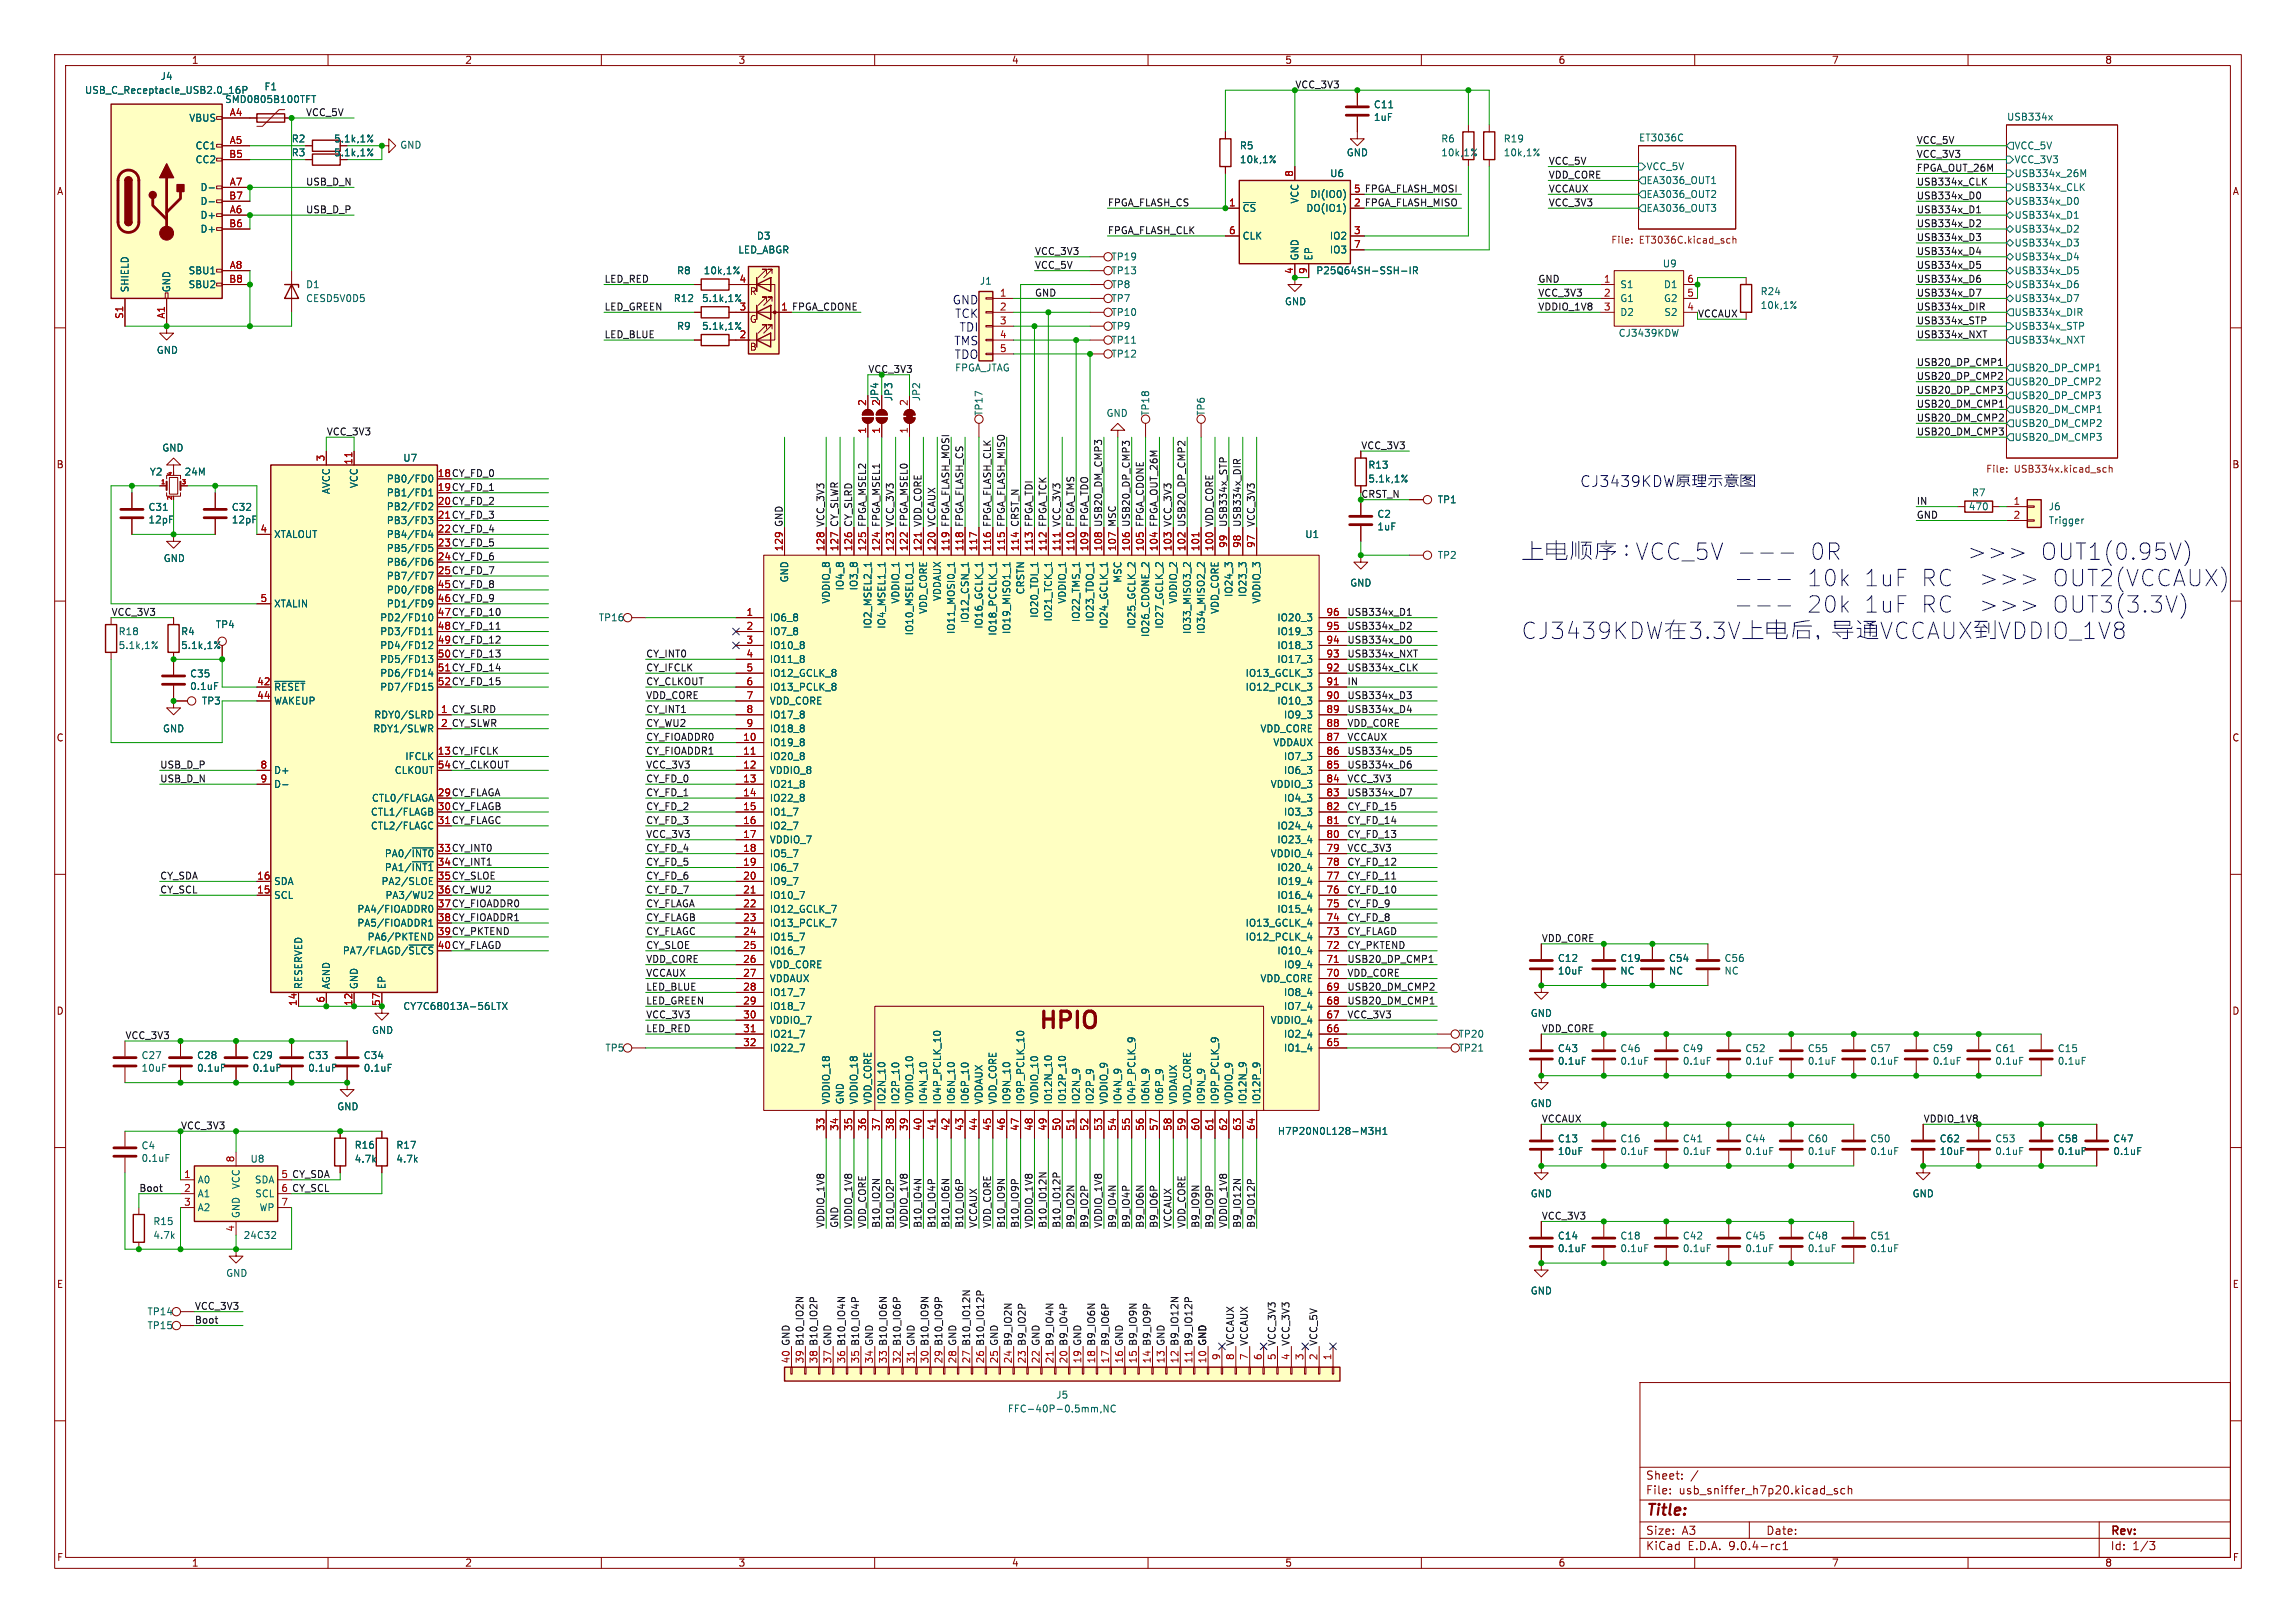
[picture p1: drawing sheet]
<svg xmlns="http://www.w3.org/2000/svg" width="420mm" height="297mm" viewBox="0 0 420 297" stroke-linecap="round" stroke-linejoin="round" font-family="sans-serif">
<defs><g id="words">
<g font-size="4.2" fill="#0000c2">
<text x="327.8" y="107.6">10k</text>
<text x="330.7" y="102.7">0R</text>
<text x="338.1" y="107.6">1uF</text>
<text x="348.4" y="107.6">RC</text>
<text x="358" y="102.7">&gt;&gt;&gt;</text>
<text x="358.7" y="107.6">&gt;&gt;&gt;</text>
<text x="371.3" y="102.7">OUT1(0.95V)</text>
<text x="372" y="107.6">OUT2(VCCAUX)</text>
<text x="327.8" y="112.4">20k</text>
<text x="338.1" y="112.4">1uF</text>
<text x="348.4" y="112.4">RC</text>
<text x="358.7" y="112.4">&gt;&gt;&gt;</text>
<text x="372" y="112.4">OUT3(3.3V)</text>
</g>
<text font-size="4.2" fill="#840000" x="189.6" y="189.1">HPIO</text>
<text font-size="2.8" fill="#840000" x="301" y="277.9">Title:</text>
<g font-size="2.2" fill="#0000c2">
<text x="174.2" y="55.8">GND</text>
<text x="174.6" y="58.3">TCK</text>
<text x="174.5" y="63.3">TMS</text>
<text x="174.6" y="65.8">TDO</text>
<text x="175.5" y="60.8">TDI</text>
</g>
<g font-size="2.1" fill="#840000">
<text x="301" y="273.7">File:</text>
<text x="301" y="271">Sheet:</text>
<text x="307.1" y="273.7">usb_sniffer_h7p20.kicad_sch</text>
<text x="301" y="281.1">Size:</text>
<text x="307.6" y="281.1">A3</text>
<text x="323" y="281.1">Date:</text>
<text x="386" y="281.3">Rev:</text>
<text x="301" y="283.9">KiCad</text>
<text x="308.7" y="283.9">E.D.A.</text>
<text x="316.3" y="283.9">9.0.4-rc1</text>
<text x="386" y="283.9">Id:</text>
<text x="390.1" y="283.9">1/3</text>
</g>
<g font-size="1.8" fill="#840000">
<text x="35" y="11.9">1</text>
<text x="85" y="11.9">2</text>
<text x="135" y="11.9">3</text>
<text x="185" y="11.9">4</text>
<text x="235" y="11.9">5</text>
<text x="285" y="11.9">6</text>
<text x="335" y="11.9">7</text>
<text x="385" y="11.9">8</text>
<text x="61" y="26.3">5.1k,1%</text>
<text x="61" y="28.8">5.1k,1%</text>
<text x="10.3" y="35.9">A</text>
<text x="408.3" y="35.9">A</text>
<text x="247.6" y="37.8">2 FPGA_FLASH_MISO</text>
<text x="137.1" y="54.2">R</text>
<text x="137.1" y="59.3">G</text>
<text x="137.1" y="64.4">B</text>
<text x="10.3" y="85.9">B</text>
<text x="80" y="87.4">18 CY_FD_0</text>
<text x="80" y="89.9">19 CY_FD_1</text>
<text x="408.2" y="85.9">B</text>
<text x="80" y="92.5">20 CY_FD_2</text>
<text x="80" y="97.5">22 CY_FD_4</text>
<text x="80" y="100.1">23 CY_FD_5</text>
<text x="80" y="102.6">24 CY_FD_6</text>
<text x="80" y="105.2">25 CY_FD_7</text>
<text x="80" y="107.7">45 CY_FD_8</text>
<text x="80" y="110.2">46 CY_FD_9</text>
<text x="80" y="112.8">47 CY_FD_10</text>
<text x="80" y="115.3">48 CY_FD_11</text>
<text x="80" y="117.9">49 CY_FD_12</text>
<text x="80" y="120.4">50 CY_FD_13</text>
<text x="80" y="125.5">52 CY_FD_15</text>
<text x="10.3" y="135.9">C</text>
<text x="80.6" y="133.1">2 CY_SLWR</text>
<text x="408.2" y="135.9">C</text>
<text x="80" y="138.2">13 CY_IFCLK</text>
<text x="80" y="140.7">54 CY_CLKOUT</text>
<text x="80" y="145.8">29 CY_FLAGA</text>
<text x="80" y="148.3">30 CY_FLAGB</text>
<text x="80" y="156">33 CY_INT0</text>
<text x="80" y="158.5">34 CY_INT1</text>
<text x="80" y="161">35 CY_SLOE</text>
<text x="80" y="163.6">36 CY_WU2</text>
<text x="80" y="166.1">37 CY_FIOADDR0</text>
<text x="80" y="168.7">38 CY_FIOADDR1</text>
<text x="80" y="171.2">39 CY_PKTEND</text>
<text x="80" y="173.7">40 CY_FLAGD</text>
<text x="10.3" y="185.9">D</text>
<text x="408.2" y="185.9">D</text>
<text x="10.3" y="235.9">E</text>
<text x="408.3" y="235.9">E</text>
<text x="10.3" y="285.9">F</text>
<text x="35" y="286.9">1</text>
<text x="85" y="286.9">2</text>
<text x="135" y="286.9">3</text>
<text x="185" y="286.9">4</text>
<text x="235" y="286.9">5</text>
<text x="285" y="286.9">6</text>
<text x="335" y="286.9">7</text>
<text x="385" y="286.9">8</text>
<text x="408.3" y="285.9">F</text>
</g>
<g font-size="1.8" fill="#006464">
<text x="15.4" y="17.4">USB_C_Receptacle_USB2.0_16P</text>
<text x="29.3" y="14.8">J4</text>
<text x="48.3" y="16.7">F1</text>
<text x="34.5" y="22.5">VBUS</text>
<text x="41.1" y="19.1">SMD0805B100TFT</text>
<text x="251.2" y="22.3">1uF</text>
<text x="251.2" y="20">C11</text>
<text x="367" y="22.1">USB334x</text>
<text x="35.7" y="27.5">CC1</text>
<text x="53.3" y="26.3">R2</text>
<text x="53.3" y="28.8">R3</text>
<text x="73.1" y="27.4">GND</text>
<text x="226.7" y="27.5">R5</text>
<text x="246.2" y="28.8">GND</text>
<text x="263.5" y="26.3">R6</text>
<text x="263.5" y="28.8">10k,1%</text>
<text x="275" y="26.3">R19</text>
<text x="275" y="28.8">10k,1%</text>
<text x="299.7" y="26">ET3036C</text>
<text x="368.4" y="27.5">VCC_5V</text>
<text x="35.7" y="30.1">CC2</text>
<text x="36.6" y="35.2">D-</text>
<text x="226.7" y="30.1">10k,1%</text>
<text x="243.2" y="32.6">U6</text>
<text x="301.1" y="31.3">VCC_5V</text>
<text x="301.1" y="33.9">EA3036_OUT1</text>
<text x="368.4" y="35.2">USB334x_CLK</text>
<text x="368.4" y="30.1">VCC_3V3</text>
<text x="368.4" y="32.6">USB334x_26M</text>
<text x="36.6" y="37.7">D-</text>
<text x="36.6" y="40.2">D+</text>
<text x="227.2" y="39">~{CS}</text>
<text x="237.7" y="37.4" transform="rotate(-90 237.7 37.4)">VCC</text>
<text x="238.9" y="39">DO(IO1)</text>
<text x="239.6" y="36.4">DI(IO0)</text>
<text x="301.1" y="36.4">EA3036_OUT2</text>
<text x="301.1" y="39">EA3036_OUT3</text>
<text x="368.4" y="37.7">USB334x_D0</text>
<text x="368.4" y="40.2">USB334x_D1</text>
<text x="36.6" y="42.8">D+</text>
<text x="134.9" y="46.6">LED_ABGR</text>
<text x="138.4" y="44">D3</text>
<text x="203.2" y="47.9">TP19</text>
<text x="227.2" y="44">CLK</text>
<text x="237.7" y="47.8" transform="rotate(-90 237.7 47.8)">GND</text>
<text x="240.3" y="47.8" transform="rotate(-90 240.3 47.8)">EP</text>
<text x="243.2" y="44">IO2</text>
<text x="243.2" y="46.6">IO3</text>
<text x="368.4" y="47.9">USB334x_D4</text>
<text x="368.4" y="45.3">USB334x_D3</text>
<text x="368.4" y="42.8">USB334x_D2</text>
<text x="23.7" y="53.6" transform="rotate(-90 23.7 53.6)">SHIELD</text>
<text x="31.3" y="53.6" transform="rotate(-90 31.3 53.6)">GND</text>
<text x="34.4" y="50.4">SBU1</text>
<text x="34.4" y="52.9">SBU2</text>
<text x="55.9" y="52.9">D1</text>
<text x="123.8" y="50.4">R8</text>
<text x="128.6" y="50.4">10k,1%</text>
<text x="135.2" y="51.8">4</text>
<text x="179.1" y="52.3">J1</text>
<text x="203.2" y="52.9">TP8</text>
<text x="203.2" y="50.4">TP13</text>
<text x="240.7" y="50.4">P25Q64SH-SSH-IR</text>
<text x="296.3" y="52.9">S1</text>
<text x="304.1" y="49.1">U9</text>
<text x="304.3" y="52.9">D1</text>
<text x="368.4" y="50.4">USB334x_D5</text>
<text x="368.4" y="52.9">USB334x_D6</text>
<text x="55.9" y="55.5">CESD5V0D5</text>
<text x="123.1" y="55.5">R12</text>
<text x="128.3" y="55.5">5.1k,1%</text>
<text x="135.2" y="56.9">3</text>
<text x="203.2" y="55.5">TP7</text>
<text x="203.2" y="58">TP10</text>
<text x="234.9" y="56.1">GND</text>
<text x="296.3" y="55.5">G1</text>
<text x="296.3" y="58">D2</text>
<text x="304.3" y="55.5">G2</text>
<text x="304.3" y="58">S2</text>
<text x="322" y="54.2">R24</text>
<text x="322" y="56.7">10k,1%</text>
<text x="368.4" y="55.5">USB334x_D7</text>
<text x="368.4" y="58">USB334x_DIR</text>
<text x="28.6" y="64.9">GND</text>
<text x="123.8" y="60.6">R9</text>
<text x="128.3" y="60.6">5.1k,1%</text>
<text x="135.2" y="62">2</text>
<text x="203.2" y="60.6">TP9</text>
<text x="203.2" y="63.1">TP11</text>
<text x="203.2" y="65.6">TP12</text>
<text x="296" y="61.8">CJ3439KDW</text>
<text x="368.4" y="60.6">USB334x_STP</text>
<text x="368.4" y="63.1">USB334x_NXT</text>
<text x="174.6" y="68.2">FPGA_JTAG</text>
<text x="368.4" y="68.2">USB20_DP_CMP1</text>
<text x="368.4" y="70.7">USB20_DP_CMP2</text>
<text x="161" y="74.4" transform="rotate(-90 161 74.4)">2JP4</text>
<text x="163.4" y="73.5" transform="rotate(-90 163.4 73.5)">JP3</text>
<text x="168.5" y="73.5" transform="rotate(-90 168.5 73.5)">JP2</text>
<text x="179.9" y="76.2" transform="rotate(-90 179.9 76.2)">TP17</text>
<text x="202.3" y="76.5">GND</text>
<text x="210.4" y="76.2" transform="rotate(-90 210.4 76.2)">TP18</text>
<text x="220.6" y="76.2" transform="rotate(-90 220.6 76.2)">TP6</text>
<text x="368.4" y="73.3">USB20_DP_CMP3</text>
<text x="368.4" y="75.8">USB20_DM_CMP1</text>
<text x="29.6" y="82.8">GND</text>
<text x="368.4" y="78.3">USB20_DM_CMP2</text>
<text x="368.4" y="80.9">USB20_DM_CMP3</text>
<text x="27.3" y="87.2">Y2</text>
<text x="33.7" y="87.2">24M</text>
<text x="65.6" y="89.4" transform="rotate(-90 65.6 89.4)">VCC</text>
<text x="70.7" y="88.5">PB0/FD0</text>
<text x="73.7" y="84.7">U7</text>
<text x="250.2" y="86">R13</text>
<text x="250.2" y="88.5">5.1k,1%</text>
<text x="27.1" y="93.7">C31</text>
<text x="27.1" y="96">12pF</text>
<text x="42.3" y="93.7">C32</text>
<text x="42.3" y="96">12pF</text>
<text x="60.6" y="90.5" transform="rotate(-90 60.6 90.5)">AVCC</text>
<text x="70.7" y="91">PB1/FD1</text>
<text x="70.7" y="93.6">PB2/FD2</text>
<text x="251.9" y="94.9">C2</text>
<text x="262.9" y="92.3">TP1</text>
<text x="360" y="93.6">470</text>
<text x="360.6" y="91">R7</text>
<text x="374.7" y="93.6">J6</text>
<text x="50" y="98.7">XTALOUT</text>
<text x="70.7" y="96.1">PB3/FD3</text>
<text x="70.7" y="98.7">PB4/FD4</text>
<text x="70.7" y="101.2">PB5/FD5</text>
<text x="238.7" y="98.7">U1</text>
<text x="251.9" y="97.3">1uF</text>
<text x="374.7" y="96.1">Trigger</text>
<text x="29.8" y="103">GND</text>
<text x="70.7" y="103.7">PB6/FD6</text>
<text x="70.7" y="106.3">PB7/FD7</text>
<text x="144.4" y="106.7" transform="rotate(-90 144.4 106.7)">GND</text>
<text x="205.3" y="106.8" transform="rotate(-90 205.3 106.8)">MSC</text>
<text x="246.9" y="107.5">GND</text>
<text x="262.9" y="102.5">TP2</text>
<text x="50" y="111.4">XTALIN</text>
<text x="69.4" y="113.9">PD2/FD10</text>
<text x="70.7" y="108.8">PD0/FD8</text>
<text x="70.7" y="111.4">PD1/FD9</text>
<text x="109.4" y="113.9">TP16</text>
<text x="140.7" y="113.9">IO6_8</text>
<text x="152" y="110.6" transform="rotate(-90 152 110.6)">VDDIO_8</text>
<text x="154.5" y="108.1" transform="rotate(-90 154.5 108.1)">IO4_8</text>
<text x="157.1" y="108.1" transform="rotate(-90 157.1 108.1)">IO3_8</text>
<text x="164.7" y="110.6" transform="rotate(-90 164.7 110.6)">VDDIO_1</text>
<text x="169.8" y="112.4" transform="rotate(-90 169.8 112.4)">VDD_CORE</text>
<text x="172.3" y="110.1" transform="rotate(-90 172.3 110.1)">VDDAUX</text>
<text x="187.6" y="108.9" transform="rotate(-90 187.6 108.9)">CRSTN</text>
<text x="190.1" y="113.2" transform="rotate(-90 190.1 113.2)">IO20_TDI_1</text>
<text x="192.6" y="113.8" transform="rotate(-90 192.6 113.8)">IO21_TCK_1</text>
<text x="195.2" y="110.6" transform="rotate(-90 195.2 110.6)">VDDIO_1</text>
<text x="197.7" y="113.9" transform="rotate(-90 197.7 113.9)">IO22_TMS_1</text>
<text x="200.3" y="113.9" transform="rotate(-90 200.3 113.9)">IO23_TDO_1</text>
<text x="215.5" y="110.6" transform="rotate(-90 215.5 110.6)">VDDIO_2</text>
<text x="223.1" y="112.4" transform="rotate(-90 223.1 112.4)">VDD_CORE</text>
<text x="225.7" y="109.4" transform="rotate(-90 225.7 109.4)">IO24_3</text>
<text x="228.2" y="109.4" transform="rotate(-90 228.2 109.4)">IO23_3</text>
<text x="230.7" y="110.6" transform="rotate(-90 230.7 110.6)">VDDIO_3</text>
<text x="233.5" y="113.9">IO20_3</text>
<text x="21.6" y="116.4">R18</text>
<text x="21.6" y="119">5.1k,1%</text>
<text x="33" y="116.4">R4</text>
<text x="33" y="119">5.1k,1%</text>
<text x="39.4" y="115.2">TP4</text>
<text x="69.4" y="116.4">PD3/FD11</text>
<text x="69.4" y="119">PD4/FD12</text>
<text x="140.7" y="116.4">IO7_8</text>
<text x="140.7" y="119">IO10_8</text>
<text x="159.6" y="115.2" transform="rotate(-90 159.6 115.2)">IO2_MSEL2_1</text>
<text x="162.2" y="115.2" transform="rotate(-90 162.2 115.2)">IO4_MSEL1_1</text>
<text x="167.2" y="116.4" transform="rotate(-90 167.2 116.4)">IO10_MSEL0_1</text>
<text x="174.9" y="116.1" transform="rotate(-90 174.9 116.1)">IO11_MOSI0_1</text>
<text x="177.4" y="114.1" transform="rotate(-90 177.4 114.1)">IO12_CSN_1</text>
<text x="179.9" y="115.2" transform="rotate(-90 179.9 115.2)">IO16_GCLK_1</text>
<text x="182.5" y="116.4" transform="rotate(-90 182.5 116.4)">IO18_PCCLK_1</text>
<text x="185" y="116.1" transform="rotate(-90 185 116.1)">IO19_MISO1_1</text>
<text x="202.8" y="115.2" transform="rotate(-90 202.8 115.2)">IO24_GCLK_1</text>
<text x="207.9" y="115.2" transform="rotate(-90 207.9 115.2)">IO25_GCLK_2</text>
<text x="210.4" y="116.7" transform="rotate(-90 210.4 116.7)">IO26_CDONE_2</text>
<text x="213" y="115.2" transform="rotate(-90 213 115.2)">IO27_GCLK_2</text>
<text x="218" y="116.1" transform="rotate(-90 218 116.1)">IO33_MISO3_2</text>
<text x="220.6" y="116.1" transform="rotate(-90 220.6 116.1)">IO34_MISO2_2</text>
<text x="233.5" y="116.4">IO19_3</text>
<text x="233.5" y="119">IO18_3</text>
<text x="34.7" y="124.2">C35</text>
<text x="69.4" y="121.5">PD5/FD13</text>
<text x="69.4" y="124.1">PD6/FD14</text>
<text x="140.7" y="121.5">IO11_8</text>
<text x="140.7" y="124.1">IO12_GCLK_8</text>
<text x="227.7" y="124.1">IO13_GCLK_3</text>
<text x="233.5" y="121.5">IO17_3</text>
<text x="34.7" y="126.5">0.1uF</text>
<text x="36.8" y="129.1">TP3</text>
<text x="50" y="126.6">~{RESET}</text>
<text x="50" y="129.1">WAKEUP</text>
<text x="68.4" y="131.7">RDY0/SLRD</text>
<text x="69.4" y="126.6">PD7/FD15</text>
<text x="140.7" y="131.7">IO17_8</text>
<text x="140.7" y="126.6">IO13_PCLK_8</text>
<text x="140.7" y="129.1">VDD_CORE</text>
<text x="227.7" y="126.6">IO12_PCLK_3</text>
<text x="233.5" y="129.1">IO10_3</text>
<text x="234.8" y="131.7">IO9_3</text>
<text x="29.7" y="134.2">GND</text>
<text x="68.2" y="134.2">RDY1/SLWR</text>
<text x="140.7" y="134.2">IO18_8</text>
<text x="140.7" y="136.8">IO19_8</text>
<text x="230.5" y="134.2">VDD_CORE</text>
<text x="232.8" y="136.8">VDDAUX</text>
<text x="50" y="141.8">D+</text>
<text x="72.1" y="141.8">CLKOUT</text>
<text x="74" y="139.3">IFCLK</text>
<text x="140.7" y="139.3">IO20_8</text>
<text x="140.7" y="141.8">VDDIO_8</text>
<text x="234.8" y="139.3">IO7_3</text>
<text x="234.8" y="141.8">IO6_3</text>
<text x="50" y="144.4">D-</text>
<text x="67.7" y="149.5">CTL1/FLAGB</text>
<text x="67.9" y="146.9">CTL0/FLAGA</text>
<text x="140.7" y="144.4">IO21_8</text>
<text x="140.7" y="146.9">IO22_8</text>
<text x="140.7" y="149.5">IO1_7</text>
<text x="232.3" y="144.4">VDDIO_3</text>
<text x="234.8" y="146.9">IO4_3</text>
<text x="234.8" y="149.5">IO3_3</text>
<text x="67.7" y="152">CTL2/FLAGC</text>
<text x="140.7" y="152">IO2_7</text>
<text x="140.7" y="154.5">VDDIO_7</text>
<text x="233.5" y="152">IO24_4</text>
<text x="233.5" y="154.5">IO23_4</text>
<text x="70.3" y="157.1">PA0/~{INT0}</text>
<text x="70.3" y="159.6">PA1/~{INT1}</text>
<text x="140.7" y="157.1">IO5_7</text>
<text x="140.7" y="159.6">IO6_7</text>
<text x="232.3" y="157.1">VDDIO_4</text>
<text x="233.5" y="159.6">IO20_4</text>
<text x="50" y="162.2">SDA</text>
<text x="50" y="164.7">SCL</text>
<text x="65.3" y="167.2">PA4/FIOADDR0</text>
<text x="69.7" y="162.2">PA2/SLOE</text>
<text x="70.4" y="164.7">PA3/WU2</text>
<text x="140.7" y="162.2">IO9_7</text>
<text x="140.7" y="164.7">IO10_7</text>
<text x="140.7" y="167.2">IO12_GCLK_7</text>
<text x="233.5" y="162.2">IO19_4</text>
<text x="233.5" y="164.7">IO16_4</text>
<text x="233.5" y="167.2">IO15_4</text>
<text x="65.3" y="169.8">PA5/FIOADDR1</text>
<text x="67.1" y="172.3">PA6/PKTEND</text>
<text x="140.7" y="169.8">IO13_PCLK_7</text>
<text x="140.7" y="172.3">IO15_7</text>
<text x="227.7" y="169.8">IO13_GCLK_4</text>
<text x="227.7" y="172.3">IO12_PCLK_4</text>
<text x="62.6" y="174.9">PA7/FLAGD/~{SLCS}</text>
<text x="140.7" y="174.9">IO16_7</text>
<text x="140.7" y="177.4">VDD_CORE</text>
<text x="140.7" y="179.9">VDDAUX</text>
<text x="230.5" y="179.9">VDD_CORE</text>
<text x="233.5" y="174.9">IO10_4</text>
<text x="234.8" y="177.4">IO9_4</text>
<text x="284.9" y="176.2">C12</text>
<text x="284.9" y="178.5">10uF</text>
<text x="296.3" y="178.5">NC</text>
<text x="296.3" y="176.2">C19</text>
<text x="305.2" y="178.5">NC</text>
<text x="305.2" y="176.2">C54</text>
<text x="315.4" y="178.5">NC</text>
<text x="315.4" y="176.2">C56</text>
<text x="55.5" y="181.1" transform="rotate(-90 55.5 181.1)">RESERVED</text>
<text x="60.6" y="181.1" transform="rotate(-90 60.6 181.1)">AGND</text>
<text x="65.6" y="181.1" transform="rotate(-90 65.6 181.1)">GND</text>
<text x="70.7" y="181.1" transform="rotate(-90 70.7 181.1)">EP</text>
<text x="73.7" y="185">CY7C68013A-56LTX</text>
<text x="140.7" y="182.5">IO17_7</text>
<text x="140.7" y="185">IO18_7</text>
<text x="234.8" y="182.5">IO8_4</text>
<text x="234.8" y="185">IO7_4</text>
<text x="67.9" y="189.4">GND</text>
<text x="140.7" y="187.6">VDDIO_7</text>
<text x="140.7" y="190.1">IO21_7</text>
<text x="232.3" y="187.6">VDDIO_4</text>
<text x="234.8" y="190.1">IO2_4</text>
<text x="266.7" y="190.1">TP20</text>
<text x="279.9" y="186.3">GND</text>
<text x="25.8" y="194">C27</text>
<text x="25.8" y="196.3">10uF</text>
<text x="36" y="194">C28</text>
<text x="36" y="196.3">0.1uF</text>
<text x="46.1" y="194">C29</text>
<text x="46.1" y="196.3">0.1uF</text>
<text x="56.3" y="194">C33</text>
<text x="56.3" y="196.3">0.1uF</text>
<text x="66.4" y="194">C34</text>
<text x="66.4" y="196.3">0.1uF</text>
<text x="110.6" y="192.6">TP5</text>
<text x="140.7" y="192.6">IO22_7</text>
<text x="234.8" y="192.6">IO1_4</text>
<text x="266.7" y="192.6">TP21</text>
<text x="284.9" y="192.7">C43</text>
<text x="284.9" y="195">0.1uF</text>
<text x="296.3" y="192.7">C46</text>
<text x="296.3" y="195">0.1uF</text>
<text x="307.7" y="192.7">C49</text>
<text x="307.7" y="195">0.1uF</text>
<text x="319.2" y="192.7">C52</text>
<text x="319.2" y="195">0.1uF</text>
<text x="330.6" y="192.7">C55</text>
<text x="330.6" y="195">0.1uF</text>
<text x="342" y="192.7">C57</text>
<text x="342" y="195">0.1uF</text>
<text x="353.5" y="192.7">C59</text>
<text x="353.5" y="195">0.1uF</text>
<text x="364.9" y="192.7">C61</text>
<text x="364.9" y="195">0.1uF</text>
<text x="376.3" y="192.7">C15</text>
<text x="376.3" y="195">0.1uF</text>
<text x="61.6" y="203.4">GND</text>
<text x="152" y="202.2" transform="rotate(-90 152 202.2)">VDDIO_18</text>
<text x="154.5" y="202.2" transform="rotate(-90 154.5 202.2)">GND</text>
<text x="157.1" y="202.2" transform="rotate(-90 157.1 202.2)">VDDIO_18</text>
<text x="159.6" y="202.2" transform="rotate(-90 159.6 202.2)">VDD_CORE</text>
<text x="162.2" y="202.2" transform="rotate(-90 162.2 202.2)">IO2N_10</text>
<text x="164.7" y="202.2" transform="rotate(-90 164.7 202.2)">IO2P_10</text>
<text x="167.2" y="202.2" transform="rotate(-90 167.2 202.2)">VDDIO_10</text>
<text x="169.8" y="202.2" transform="rotate(-90 169.8 202.2)">IO4N_10</text>
<text x="172.3" y="202.2" transform="rotate(-90 172.3 202.2)">IO4P_PCLK_10</text>
<text x="174.9" y="202.2" transform="rotate(-90 174.9 202.2)">IO6N_10</text>
<text x="177.4" y="202.2" transform="rotate(-90 177.4 202.2)">IO6P_10</text>
<text x="179.9" y="202.2" transform="rotate(-90 179.9 202.2)">VDDAUX</text>
<text x="182.5" y="202.2" transform="rotate(-90 182.5 202.2)">VDD_CORE</text>
<text x="185" y="202.2" transform="rotate(-90 185 202.2)">IO9N_10</text>
<text x="187.6" y="202.2" transform="rotate(-90 187.6 202.2)">IO9P_PCLK_10</text>
<text x="190.1" y="202.2" transform="rotate(-90 190.1 202.2)">VDDIO_10</text>
<text x="192.6" y="202.2" transform="rotate(-90 192.6 202.2)">IO12N_10</text>
<text x="195.2" y="202.2" transform="rotate(-90 195.2 202.2)">IO12P_10</text>
<text x="197.7" y="202.2" transform="rotate(-90 197.7 202.2)">IO2N_9</text>
<text x="200.3" y="202.2" transform="rotate(-90 200.3 202.2)">IO2P_9</text>
<text x="202.8" y="202.2" transform="rotate(-90 202.8 202.2)">VDDIO_9</text>
<text x="205.3" y="202.2" transform="rotate(-90 205.3 202.2)">IO4N_9</text>
<text x="207.9" y="202.2" transform="rotate(-90 207.9 202.2)">IO4P_PCLK_9</text>
<text x="210.4" y="202.2" transform="rotate(-90 210.4 202.2)">IO6N_9</text>
<text x="213" y="202.2" transform="rotate(-90 213 202.2)">IO6P_9</text>
<text x="215.5" y="202.2" transform="rotate(-90 215.5 202.2)">VDDAUX</text>
<text x="218" y="202.2" transform="rotate(-90 218 202.2)">VDD_CORE</text>
<text x="220.6" y="202.2" transform="rotate(-90 220.6 202.2)">IO9N_9</text>
<text x="223.1" y="202.2" transform="rotate(-90 223.1 202.2)">IO9P_PCLK_9</text>
<text x="225.7" y="202.2" transform="rotate(-90 225.7 202.2)">VDDIO_9</text>
<text x="228.2" y="202.2" transform="rotate(-90 228.2 202.2)">IO12N_9</text>
<text x="230.7" y="202.2" transform="rotate(-90 230.7 202.2)">IO12P_9</text>
<text x="279.9" y="202.8">GND</text>
<text x="233.6" y="207.9">H7P20N0L128-M3H1</text>
<text x="284.9" y="209.2">C13</text>
<text x="296.3" y="209.2">C16</text>
<text x="307.7" y="209.2">C41</text>
<text x="319.2" y="209.2">C44</text>
<text x="330.6" y="209.2">C60</text>
<text x="342" y="209.2">C50</text>
<text x="354.7" y="209.2">C62</text>
<text x="364.9" y="209.2">C53</text>
<text x="376.3" y="209.2">C58</text>
<text x="386.5" y="209.2">C47</text>
<text x="25.8" y="210.5">C4</text>
<text x="25.8" y="212.8">0.1uF</text>
<text x="45.7" y="213">U8</text>
<text x="64.8" y="213">4.7k</text>
<text x="64.8" y="210.4">R16</text>
<text x="72.4" y="213">4.7k</text>
<text x="72.4" y="210.4">R17</text>
<text x="284.9" y="211.6">10uF</text>
<text x="296.3" y="211.6">0.1uF</text>
<text x="307.7" y="211.6">0.1uF</text>
<text x="319.2" y="211.6">0.1uF</text>
<text x="330.6" y="211.6">0.1uF</text>
<text x="342" y="211.6">0.1uF</text>
<text x="354.7" y="211.6">10uF</text>
<text x="364.9" y="211.6">0.1uF</text>
<text x="376.3" y="211.6">0.1uF</text>
<text x="386.5" y="211.6">0.1uF</text>
<text x="36.1" y="216.8">A0</text>
<text x="36.1" y="219.3">A1</text>
<text x="36.1" y="221.8">A2</text>
<text x="44" y="217.7" transform="rotate(-90 44 217.7)">VCC</text>
<text x="46.5" y="216.8">SDA</text>
<text x="46.6" y="219.3">SCL</text>
<text x="47.4" y="221.8">WP</text>
<text x="279.9" y="219.3">GND</text>
<text x="349.8" y="219.3">GND</text>
<text x="27.9" y="226.9">4.7k</text>
<text x="27.9" y="224.4">R15</text>
<text x="44" y="223" transform="rotate(-90 44 223)">GND</text>
<text x="44.5" y="226.9">24C32</text>
<text x="284.9" y="227">C14</text>
<text x="296.3" y="227">C18</text>
<text x="307.7" y="227">C42</text>
<text x="319.2" y="227">C45</text>
<text x="330.6" y="227">C48</text>
<text x="342" y="227">C51</text>
<text x="41.3" y="233.9">GND</text>
<text x="284.9" y="229.3">0.1uF</text>
<text x="296.3" y="229.3">0.1uF</text>
<text x="307.7" y="229.3">0.1uF</text>
<text x="319.2" y="229.3">0.1uF</text>
<text x="330.6" y="229.3">0.1uF</text>
<text x="342" y="229.3">0.1uF</text>
<text x="279.9" y="237.1">GND</text>
<text x="26.9" y="243.4">TP15</text>
<text x="26.9" y="240.9">TP14</text>
<text x="193.1" y="256.1">J5</text>
<text x="184.3" y="258.7">FFC-40P-0.5mm,NC</text>
</g>
<g font-size="1.8" fill="#009600">
<text x="236.9" y="16.2">VCC_3V3</text>
<text x="310.5" y="58.2">VCCAUX</text>
<text x="158.7" y="68.3">VCC_3V3</text>
<text x="248.9" y="91.2">CRST_N</text>
<text x="33" y="206.7">VCC_3V3</text>
</g>
<g font-size="1.8" fill="#a90000">
<text x="41.9" y="21.3">A4</text>
<text x="41.8" y="29">B5</text>
<text x="41.9" y="26.4">A5</text>
<text x="41.9" y="34">A7</text>
<text x="236.6" y="32.5" transform="rotate(-90 236.6 32.5)">8</text>
<text x="247.6" y="35.3">5</text>
<text x="41.8" y="36.6">B7</text>
<text x="41.8" y="41.7">B6</text>
<text x="41.9" y="39.1">A6</text>
<text x="224.7" y="37.8">1</text>
<text x="247.6" y="37.8">2</text>
<text x="224.7" y="42.9">6</text>
<text x="247.6" y="42.9">3</text>
<text x="247.6" y="45.5">7</text>
<text x="41.8" y="51.8">B8</text>
<text x="41.9" y="49.3">A8</text>
<text x="236.6" y="50.2" transform="rotate(-90 236.6 50.2)">4</text>
<text x="239.1" y="50.2" transform="rotate(-90 239.1 50.2)">9</text>
<text x="293.3" y="51.8">1</text>
<text x="308.5" y="51.8">6</text>
<text x="22.6" y="58.5" transform="rotate(-90 22.6 58.5)">S1</text>
<text x="30.2" y="58.4" transform="rotate(-90 30.2 58.4)">A1</text>
<text x="142.8" y="56.9">1</text>
<text x="182.8" y="54.4">1</text>
<text x="182.8" y="56.9">2</text>
<text x="182.8" y="59.4">3</text>
<text x="293.3" y="54.4">2</text>
<text x="293.3" y="56.9">3</text>
<text x="308.5" y="54.4">5</text>
<text x="308.5" y="56.9">4</text>
<text x="182.8" y="62">4</text>
<text x="182.8" y="64.5">5</text>
<text x="158.5" y="74.4" transform="rotate(-90 158.5 74.4)">2</text>
<text x="166.1" y="74.4" transform="rotate(-90 166.1 74.4)">2</text>
<text x="158.5" y="79.4" transform="rotate(-90 158.5 79.4)">1</text>
<text x="161" y="79.4" transform="rotate(-90 161 79.4)">1</text>
<text x="166.1" y="79.4" transform="rotate(-90 166.1 79.4)">1</text>
<text x="59.4" y="84.5" transform="rotate(-90 59.4 84.5)">3</text>
<text x="64.5" y="85.1" transform="rotate(-90 64.5 85.1)">11</text>
<text x="80" y="87.4">18</text>
<text x="80" y="89.9">19</text>
<text x="80" y="95">21 CY_FD_3</text>
<text x="80" y="92.5">20</text>
<text x="80" y="95">21</text>
<text x="368.2" y="92.5">1</text>
<text x="368.2" y="95">2</text>
<text x="47.6" y="97.5">4</text>
<text x="80" y="97.5">22</text>
<text x="80" y="100.1">23</text>
<text x="143.3" y="101" transform="rotate(-90 143.3 101)">129</text>
<text x="150.9" y="101" transform="rotate(-90 150.9 101)">128</text>
<text x="153.4" y="101" transform="rotate(-90 153.4 101)">127</text>
<text x="156" y="101" transform="rotate(-90 156 101)">126</text>
<text x="158.5" y="101" transform="rotate(-90 158.5 101)">125</text>
<text x="161" y="101" transform="rotate(-90 161 101)">124</text>
<text x="163.6" y="101" transform="rotate(-90 163.6 101)">123</text>
<text x="166.1" y="101" transform="rotate(-90 166.1 101)">122</text>
<text x="168.7" y="101" transform="rotate(-90 168.7 101)">121</text>
<text x="171.2" y="101" transform="rotate(-90 171.2 101)">120</text>
<text x="173.7" y="101" transform="rotate(-90 173.7 101)">119</text>
<text x="176.3" y="101" transform="rotate(-90 176.3 101)">118</text>
<text x="178.8" y="101" transform="rotate(-90 178.8 101)">117</text>
<text x="181.4" y="101" transform="rotate(-90 181.4 101)">116</text>
<text x="183.9" y="101" transform="rotate(-90 183.9 101)">115</text>
<text x="186.4" y="101" transform="rotate(-90 186.4 101)">114</text>
<text x="189" y="101" transform="rotate(-90 189 101)">113</text>
<text x="191.5" y="101" transform="rotate(-90 191.5 101)">112</text>
<text x="194.1" y="101" transform="rotate(-90 194.1 101)">111</text>
<text x="196.6" y="101" transform="rotate(-90 196.6 101)">110</text>
<text x="199.1" y="101" transform="rotate(-90 199.1 101)">109</text>
<text x="201.7" y="101" transform="rotate(-90 201.7 101)">108</text>
<text x="204.2" y="101" transform="rotate(-90 204.2 101)">107</text>
<text x="206.8" y="101" transform="rotate(-90 206.8 101)">106</text>
<text x="209.3" y="101" transform="rotate(-90 209.3 101)">105</text>
<text x="211.8" y="101" transform="rotate(-90 211.8 101)">104</text>
<text x="214.4" y="101" transform="rotate(-90 214.4 101)">103</text>
<text x="216.9" y="101" transform="rotate(-90 216.9 101)">102</text>
<text x="219.5" y="101" transform="rotate(-90 219.5 101)">101</text>
<text x="222" y="101" transform="rotate(-90 222 101)">100</text>
<text x="224.5" y="100.4" transform="rotate(-90 224.5 100.4)">99</text>
<text x="227.1" y="100.4" transform="rotate(-90 227.1 100.4)">98</text>
<text x="229.6" y="100.4" transform="rotate(-90 229.6 100.4)">97</text>
<text x="80" y="102.6">24</text>
<text x="80" y="105.2">25</text>
<text x="80" y="107.7">45</text>
<text x="47.6" y="110.2">5</text>
<text x="80" y="110.2">46</text>
<text x="80" y="112.8">47</text>
<text x="136.5" y="112.8">1</text>
<text x="242.5" y="112.8">96</text>
<text x="80" y="115.3">48</text>
<text x="80" y="117.9">49</text>
<text x="136.5" y="115.3">2</text>
<text x="136.5" y="117.9">3</text>
<text x="242.5" y="115.3">95</text>
<text x="242.5" y="117.9">94</text>
<text x="46.9" y="125.5">42</text>
<text x="80" y="122.9">51 CY_FD_14</text>
<text x="80" y="120.4">50</text>
<text x="80" y="122.9">51</text>
<text x="80" y="125.5">52</text>
<text x="136.5" y="120.4">4</text>
<text x="136.5" y="122.9">5</text>
<text x="136.5" y="125.5">6</text>
<text x="242.5" y="120.4">93</text>
<text x="242.5" y="122.9">92</text>
<text x="242.5" y="125.5">91</text>
<text x="46.9" y="128">44</text>
<text x="80.6" y="130.6">1</text>
<text x="136.5" y="130.6">8</text>
<text x="136.5" y="128">7</text>
<text x="242.5" y="128">90</text>
<text x="242.5" y="130.6">89</text>
<text x="80.6" y="133.1">2</text>
<text x="135.8" y="135.6">10</text>
<text x="136.5" y="133.1">9</text>
<text x="242.5" y="133.1">88</text>
<text x="242.5" y="135.6">87</text>
<text x="47.6" y="140.7">8</text>
<text x="47.6" y="143.3">9</text>
<text x="80" y="138.2">13</text>
<text x="80" y="140.7">54</text>
<text x="135.8" y="138.2">11</text>
<text x="135.8" y="143.3">13</text>
<text x="135.8" y="140.7">12</text>
<text x="242.5" y="138.2">86</text>
<text x="242.5" y="140.7">85</text>
<text x="242.5" y="143.3">84</text>
<text x="80" y="145.8">29</text>
<text x="80" y="148.3">30</text>
<text x="135.8" y="145.8">14</text>
<text x="135.8" y="148.3">15</text>
<text x="242.5" y="145.8">83</text>
<text x="242.5" y="148.3">82</text>
<text x="80" y="150.9">31 CY_FLAGC</text>
<text x="80" y="150.9">31</text>
<text x="80" y="156">33</text>
<text x="135.8" y="150.9">16</text>
<text x="135.8" y="153.4">17</text>
<text x="135.8" y="156">18</text>
<text x="242.5" y="150.9">81</text>
<text x="242.5" y="153.4">80</text>
<text x="242.5" y="156">79</text>
<text x="46.9" y="161">16</text>
<text x="80" y="158.5">34</text>
<text x="80" y="161">35</text>
<text x="135.8" y="158.5">19</text>
<text x="135.8" y="161">20</text>
<text x="242.5" y="158.5">78</text>
<text x="242.5" y="161">77</text>
<text x="46.9" y="163.6">15</text>
<text x="80" y="163.6">36</text>
<text x="80" y="166.1">37</text>
<text x="135.8" y="163.6">21</text>
<text x="135.8" y="166.1">22</text>
<text x="242.5" y="163.6">76</text>
<text x="242.5" y="166.1">75</text>
<text x="80" y="168.7">38</text>
<text x="80" y="171.2">39</text>
<text x="80" y="173.7">40</text>
<text x="135.8" y="168.7">23</text>
<text x="135.8" y="171.2">24</text>
<text x="135.8" y="173.7">25</text>
<text x="242.5" y="168.7">74</text>
<text x="242.5" y="171.2">73</text>
<text x="242.5" y="173.7">72</text>
<text x="135.8" y="176.3">26</text>
<text x="135.8" y="178.8">27</text>
<text x="242.5" y="176.3">71</text>
<text x="242.5" y="178.8">70</text>
<text x="54.4" y="184.2" transform="rotate(-90 54.4 184.2)">14</text>
<text x="59.4" y="183.6" transform="rotate(-90 59.4 183.6)">6</text>
<text x="64.5" y="184.2" transform="rotate(-90 64.5 184.2)">12</text>
<text x="69.6" y="184.2" transform="rotate(-90 69.6 184.2)">57</text>
<text x="135.8" y="181.4">28</text>
<text x="135.8" y="183.9">29</text>
<text x="242.5" y="181.4">69</text>
<text x="242.5" y="183.9">68</text>
<text x="135.8" y="186.4">30</text>
<text x="135.8" y="189">31</text>
<text x="135.8" y="191.5">32</text>
<text x="242.5" y="186.4">67</text>
<text x="242.5" y="189">66</text>
<text x="242.5" y="191.5">65</text>
<text x="150.9" y="207.1" transform="rotate(-90 150.9 207.1)">33</text>
<text x="153.4" y="207.1" transform="rotate(-90 153.4 207.1)">34</text>
<text x="156" y="207.1" transform="rotate(-90 156 207.1)">35</text>
<text x="158.5" y="207.1" transform="rotate(-90 158.5 207.1)">36</text>
<text x="161" y="207.1" transform="rotate(-90 161 207.1)">37</text>
<text x="163.6" y="207.1" transform="rotate(-90 163.6 207.1)">38</text>
<text x="166.1" y="207.1" transform="rotate(-90 166.1 207.1)">39</text>
<text x="168.7" y="207.1" transform="rotate(-90 168.7 207.1)">40</text>
<text x="171.2" y="207.1" transform="rotate(-90 171.2 207.1)">41</text>
<text x="173.7" y="207.1" transform="rotate(-90 173.7 207.1)">42</text>
<text x="176.3" y="207.1" transform="rotate(-90 176.3 207.1)">43</text>
<text x="178.8" y="207.1" transform="rotate(-90 178.8 207.1)">44</text>
<text x="181.4" y="207.1" transform="rotate(-90 181.4 207.1)">45</text>
<text x="183.9" y="207.1" transform="rotate(-90 183.9 207.1)">46</text>
<text x="186.4" y="207.1" transform="rotate(-90 186.4 207.1)">47</text>
<text x="189" y="207.1" transform="rotate(-90 189 207.1)">48</text>
<text x="191.5" y="207.1" transform="rotate(-90 191.5 207.1)">49</text>
<text x="194.1" y="207.1" transform="rotate(-90 194.1 207.1)">50</text>
<text x="196.6" y="207.1" transform="rotate(-90 196.6 207.1)">51</text>
<text x="199.1" y="207.1" transform="rotate(-90 199.1 207.1)">52</text>
<text x="201.7" y="207.1" transform="rotate(-90 201.7 207.1)">53</text>
<text x="204.2" y="207.1" transform="rotate(-90 204.2 207.1)">54</text>
<text x="206.8" y="207.1" transform="rotate(-90 206.8 207.1)">55</text>
<text x="209.3" y="207.1" transform="rotate(-90 209.3 207.1)">56</text>
<text x="211.8" y="207.1" transform="rotate(-90 211.8 207.1)">57</text>
<text x="214.4" y="207.1" transform="rotate(-90 214.4 207.1)">58</text>
<text x="216.9" y="207.1" transform="rotate(-90 216.9 207.1)">59</text>
<text x="219.5" y="207.1" transform="rotate(-90 219.5 207.1)">60</text>
<text x="222" y="207.1" transform="rotate(-90 222 207.1)">61</text>
<text x="224.5" y="207.1" transform="rotate(-90 224.5 207.1)">62</text>
<text x="227.1" y="207.1" transform="rotate(-90 227.1 207.1)">63</text>
<text x="229.6" y="207.1" transform="rotate(-90 229.6 207.1)">64</text>
<text x="33.6" y="215.6">1</text>
<text x="42.9" y="212.8" transform="rotate(-90 42.9 212.8)">8</text>
<text x="33.6" y="218.2">2</text>
<text x="33.6" y="220.7">3</text>
<text x="51.4" y="220.7">7</text>
<text x="42.9" y="225.5" transform="rotate(-90 42.9 225.5)">4</text>
<text x="144.5" y="249.6" transform="rotate(-90 144.5 249.6)">40</text>
<text x="147.1" y="249.6" transform="rotate(-90 147.1 249.6)">39</text>
<text x="149.6" y="249.6" transform="rotate(-90 149.6 249.6)">38</text>
<text x="152.1" y="249.6" transform="rotate(-90 152.1 249.6)">37</text>
<text x="154.7" y="249.6" transform="rotate(-90 154.7 249.6)">36</text>
<text x="157.2" y="249.6" transform="rotate(-90 157.2 249.6)">35</text>
<text x="159.8" y="249.6" transform="rotate(-90 159.8 249.6)">34</text>
<text x="162.3" y="249.6" transform="rotate(-90 162.3 249.6)">33</text>
<text x="164.8" y="249.6" transform="rotate(-90 164.8 249.6)">32</text>
<text x="167.4" y="249.6" transform="rotate(-90 167.4 249.6)">31</text>
<text x="169.9" y="249.6" transform="rotate(-90 169.9 249.6)">30</text>
<text x="172.5" y="249.6" transform="rotate(-90 172.5 249.6)">29</text>
<text x="175" y="249.6" transform="rotate(-90 175 249.6)">28</text>
<text x="177.5" y="249.6" transform="rotate(-90 177.5 249.6)">27</text>
<text x="180.1" y="249.6" transform="rotate(-90 180.1 249.6)">26</text>
<text x="182.6" y="249.6" transform="rotate(-90 182.6 249.6)">25</text>
<text x="185.2" y="249.6" transform="rotate(-90 185.2 249.6)">24</text>
<text x="187.7" y="249.6" transform="rotate(-90 187.7 249.6)">23</text>
<text x="190.2" y="249.6" transform="rotate(-90 190.2 249.6)">22</text>
<text x="192.8" y="249.6" transform="rotate(-90 192.8 249.6)">21</text>
<text x="195.3" y="249.6" transform="rotate(-90 195.3 249.6)">20</text>
<text x="197.9" y="249.6" transform="rotate(-90 197.9 249.6)">19</text>
<text x="200.4" y="249.6" transform="rotate(-90 200.4 249.6)">18</text>
<text x="202.9" y="249.6" transform="rotate(-90 202.9 249.6)">17</text>
<text x="205.5" y="249.6" transform="rotate(-90 205.5 249.6)">16</text>
<text x="208" y="249.6" transform="rotate(-90 208 249.6)">15</text>
<text x="210.6" y="249.6" transform="rotate(-90 210.6 249.6)">14</text>
<text x="213.1" y="249.6" transform="rotate(-90 213.1 249.6)">13</text>
<text x="215.6" y="249.6" transform="rotate(-90 215.6 249.6)">12</text>
<text x="218.2" y="249.6" transform="rotate(-90 218.2 249.6)">11</text>
<text x="220.7" y="249.6" transform="rotate(-90 220.7 249.6)">10</text>
<text x="223.3" y="249" transform="rotate(-90 223.3 249)">9</text>
<text x="225.8" y="249" transform="rotate(-90 225.8 249)">8</text>
<text x="228.3" y="249" transform="rotate(-90 228.3 249)">7</text>
<text x="230.9" y="249" transform="rotate(-90 230.9 249)">6</text>
<text x="233.4" y="249" transform="rotate(-90 233.4 249)">5</text>
<text x="236" y="249" transform="rotate(-90 236 249)">4</text>
<text x="238.5" y="249" transform="rotate(-90 238.5 249)">3</text>
<text x="241" y="249" transform="rotate(-90 241 249)">2</text>
<text x="243.6" y="249" transform="rotate(-90 243.6 249)">1</text>
</g>
<g font-size="1.8" fill="#0f0f0f">
<text x="55.9" y="21.3">VCC_5V</text>
<text x="350.5" y="26.4">VCC_5V</text>
<text x="350.5" y="28.9">VCC_3V3</text>
<text x="55.9" y="34">USB_D_N</text>
<text x="247.6" y="35.3">5 FPGA_FLASH_MOSI</text>
<text x="283.2" y="30.2">VCC_5V</text>
<text x="283.2" y="35.3">VCCAUX</text>
<text x="283.2" y="32.8">VDD_CORE</text>
<text x="350.5" y="34">USB334x_CLK</text>
<text x="350.5" y="31.5">FPGA_OUT_26M</text>
<text x="55.9" y="39.1">USB_D_P</text>
<text x="202.6" y="37.8">FPGA_FLASH_CS</text>
<text x="283.2" y="37.8">VCC_3V3</text>
<text x="350.5" y="39.1">USB334x_D1</text>
<text x="350.5" y="41.6">USB334x_D2</text>
<text x="350.5" y="36.6">USB334x_D0</text>
<text x="189.2" y="46.7">VCC_3V3</text>
<text x="202.6" y="42.9">FPGA_FLASH_CLK</text>
<text x="350.5" y="44.2">USB334x_D3</text>
<text x="350.5" y="46.7">USB334x_D4</text>
<text x="110.5" y="51.8">LED_RED</text>
<text x="189.2" y="49.3">VCC_5V</text>
<text x="281.3" y="51.8">GND</text>
<text x="350.5" y="51.8">USB334x_D6</text>
<text x="350.5" y="49.3">USB334x_D5</text>
<text x="110.5" y="56.9">LED_GREEN</text>
<text x="142.8" y="56.9">1 FPGA_CDONE</text>
<text x="189.2" y="54.3">GND</text>
<text x="281.3" y="56.9">VDDIO_1V8</text>
<text x="281.3" y="54.3">VCC_3V3</text>
<text x="350.5" y="59.4">USB334x_STP</text>
<text x="350.5" y="56.9">USB334x_DIR</text>
<text x="350.5" y="54.3">USB334x_D7</text>
<text x="110.5" y="62">LED_BLUE</text>
<text x="350.5" y="62">USB334x_NXT</text>
<text x="350.5" y="69.6">USB20_DP_CMP2</text>
<text x="350.5" y="67">USB20_DP_CMP1</text>
<text x="350.5" y="74.7">USB20_DM_CMP1</text>
<text x="350.5" y="72.1">USB20_DP_CMP3</text>
<text x="350.5" y="77.2">USB20_DM_CMP2</text>
<text x="59.7" y="79.7">VCC_3V3</text>
<text x="248.9" y="82.3">VCC_3V3</text>
<text x="350.5" y="79.7">USB20_DM_CMP3</text>
<text x="350.5" y="95">GND</text>
<text x="350.5" y="92.4">IN</text>
<text x="143.2" y="96.5" transform="rotate(-90 143.2 96.5)">GND</text>
<text x="150.9" y="96.5" transform="rotate(-90 150.9 96.5)">VCC_3V3</text>
<text x="153.4" y="96.5" transform="rotate(-90 153.4 96.5)">CY_SLWR</text>
<text x="155.9" y="96.5" transform="rotate(-90 155.9 96.5)">CY_SLRD</text>
<text x="158.5" y="96.5" transform="rotate(-90 158.5 96.5)">FPGA_MSEL2</text>
<text x="161" y="96.5" transform="rotate(-90 161 96.5)">FPGA_MSEL1</text>
<text x="163.6" y="96.5" transform="rotate(-90 163.6 96.5)">VCC_3V3</text>
<text x="166.1" y="96.5" transform="rotate(-90 166.1 96.5)">FPGA_MSEL0</text>
<text x="168.6" y="96.5" transform="rotate(-90 168.6 96.5)">VDD_CORE</text>
<text x="171.2" y="96.5" transform="rotate(-90 171.2 96.5)">VCCAUX</text>
<text x="173.7" y="96.5" transform="rotate(-90 173.7 96.5)">FPGA_FLASH_MOSI</text>
<text x="176.3" y="96.5" transform="rotate(-90 176.3 96.5)">FPGA_FLASH_CS</text>
<text x="181.3" y="96.5" transform="rotate(-90 181.3 96.5)">FPGA_FLASH_CLK</text>
<text x="183.9" y="96.5" transform="rotate(-90 183.9 96.5)">FPGA_FLASH_MISO</text>
<text x="186.4" y="96.5" transform="rotate(-90 186.4 96.5)">CRST_N</text>
<text x="189" y="96.5" transform="rotate(-90 189 96.5)">FPGA_TDI</text>
<text x="191.5" y="96.5" transform="rotate(-90 191.5 96.5)">FPGA_TCK</text>
<text x="194" y="96.5" transform="rotate(-90 194 96.5)">VCC_3V3</text>
<text x="196.6" y="96.5" transform="rotate(-90 196.6 96.5)">FPGA_TMS</text>
<text x="199.1" y="96.5" transform="rotate(-90 199.1 96.5)">FPGA_TDO</text>
<text x="201.7" y="96.5" transform="rotate(-90 201.7 96.5)">USB20_DM_CMP3</text>
<text x="204.2" y="96.5" transform="rotate(-90 204.2 96.5)">MSC</text>
<text x="206.7" y="96.5" transform="rotate(-90 206.7 96.5)">USB20_DP_CMP3</text>
<text x="209.3" y="96.5" transform="rotate(-90 209.3 96.5)">FPGA_CDONE</text>
<text x="211.8" y="96.5" transform="rotate(-90 211.8 96.5)">FPGA_OUT_26M</text>
<text x="214.4" y="96.5" transform="rotate(-90 214.4 96.5)">VCC_3V3</text>
<text x="216.9" y="96.5" transform="rotate(-90 216.9 96.5)">USB20_DP_CMP2</text>
<text x="222" y="96.5" transform="rotate(-90 222 96.5)">VDD_CORE</text>
<text x="224.5" y="96.5" transform="rotate(-90 224.5 96.5)">USB334x_STP</text>
<text x="227.1" y="96.5" transform="rotate(-90 227.1 96.5)">USB334x_DIR</text>
<text x="229.6" y="96.5" transform="rotate(-90 229.6 96.5)">VCC_3V3</text>
<text x="20.3" y="112.8">VCC_3V3</text>
<text x="246.4" y="112.8">USB334x_D1</text>
<text x="246.4" y="115.3">USB334x_D2</text>
<text x="246.4" y="117.8">USB334x_D0</text>
<text x="118.1" y="125.5">CY_CLKOUT</text>
<text x="118.1" y="122.9">CY_IFCLK</text>
<text x="118.1" y="120.4">CY_INT0</text>
<text x="246.4" y="120.4">USB334x_NXT</text>
<text x="246.4" y="122.9">USB334x_CLK</text>
<text x="246.4" y="125.5">IN</text>
<text x="80.6" y="130.6">1 CY_SLRD</text>
<text x="118.1" y="130.5">CY_INT1</text>
<text x="118.1" y="128">VDD_CORE</text>
<text x="246.4" y="128">USB334x_D3</text>
<text x="246.4" y="130.5">USB334x_D4</text>
<text x="118.1" y="133.1">CY_WU2</text>
<text x="118.1" y="135.6">CY_FIOADDR0</text>
<text x="246.4" y="135.6">VCCAUX</text>
<text x="246.4" y="133.1">VDD_CORE</text>
<text x="29.2" y="140.7">USB_D_P</text>
<text x="29.2" y="143.2">USB_D_N</text>
<text x="118.1" y="138.2">CY_FIOADDR1</text>
<text x="118.1" y="140.7">VCC_3V3</text>
<text x="118.1" y="143.2">CY_FD_0</text>
<text x="246.4" y="138.2">USB334x_D5</text>
<text x="246.4" y="140.7">USB334x_D6</text>
<text x="246.4" y="143.2">VCC_3V3</text>
<text x="118.1" y="148.3">CY_FD_2</text>
<text x="118.1" y="145.8">CY_FD_1</text>
<text x="246.4" y="145.8">USB334x_D7</text>
<text x="246.4" y="148.3">CY_FD_15</text>
<text x="118.1" y="150.9">CY_FD_3</text>
<text x="118.1" y="155.9">CY_FD_4</text>
<text x="118.1" y="153.4">VCC_3V3</text>
<text x="246.4" y="150.9">CY_FD_14</text>
<text x="246.4" y="155.9">VCC_3V3</text>
<text x="246.4" y="153.4">CY_FD_13</text>
<text x="29.2" y="161">CY_SDA</text>
<text x="118.1" y="158.5">CY_FD_5</text>
<text x="118.1" y="161">CY_FD_6</text>
<text x="246.4" y="161">CY_FD_11</text>
<text x="246.4" y="158.5">CY_FD_12</text>
<text x="29.2" y="163.6">CY_SCL</text>
<text x="118.1" y="166.1">CY_FLAGA</text>
<text x="118.1" y="163.6">CY_FD_7</text>
<text x="246.4" y="163.6">CY_FD_10</text>
<text x="246.4" y="166.1">CY_FD_9</text>
<text x="118.1" y="168.6">CY_FLAGB</text>
<text x="118.1" y="171.2">CY_FLAGC</text>
<text x="118.1" y="173.7">CY_SLOE</text>
<text x="246.4" y="168.6">CY_FD_8</text>
<text x="246.4" y="173.7">CY_PKTEND</text>
<text x="246.4" y="171.2">CY_FLAGD</text>
<text x="281.9" y="172.5">VDD_CORE</text>
<text x="118.1" y="178.8">VCCAUX</text>
<text x="118.1" y="176.3">VDD_CORE</text>
<text x="246.4" y="178.8">VDD_CORE</text>
<text x="246.4" y="176.3">USB20_DP_CMP1</text>
<text x="118.1" y="183.9">LED_GREEN</text>
<text x="118.1" y="181.3">LED_BLUE</text>
<text x="246.4" y="183.9">USB20_DM_CMP1</text>
<text x="246.4" y="181.3">USB20_DM_CMP2</text>
<text x="22.9" y="190.2">VCC_3V3</text>
<text x="118.1" y="186.4">VCC_3V3</text>
<text x="118.1" y="189">LED_RED</text>
<text x="246.4" y="186.4">VCC_3V3</text>
<text x="281.9" y="189">VDD_CORE</text>
<text x="281.9" y="205.5">VCCAUX</text>
<text x="351.8" y="205.5">VDDIO_1V8</text>
<text x="51.4" y="215.6">5 CY_SDA</text>
<text x="25.4" y="218.2">Boot</text>
<text x="51.4" y="218.2">6 CY_SCL</text>
<text x="150.9" y="224.8" transform="rotate(-90 150.9 224.8)">VDDIO_1V8</text>
<text x="153.4" y="224.8" transform="rotate(-90 153.4 224.8)">GND</text>
<text x="155.9" y="224.8" transform="rotate(-90 155.9 224.8)">VDDIO_1V8</text>
<text x="158.5" y="224.8" transform="rotate(-90 158.5 224.8)">VDD_CORE</text>
<text x="161" y="224.8" transform="rotate(-90 161 224.8)">B10_IO2N</text>
<text x="163.6" y="224.8" transform="rotate(-90 163.6 224.8)">B10_IO2P</text>
<text x="166.1" y="224.8" transform="rotate(-90 166.1 224.8)">VDDIO_1V8</text>
<text x="168.6" y="224.8" transform="rotate(-90 168.6 224.8)">B10_IO4N</text>
<text x="171.2" y="224.8" transform="rotate(-90 171.2 224.8)">B10_IO4P</text>
<text x="173.7" y="224.8" transform="rotate(-90 173.7 224.8)">B10_IO6N</text>
<text x="176.3" y="224.8" transform="rotate(-90 176.3 224.8)">B10_IO6P</text>
<text x="178.8" y="224.8" transform="rotate(-90 178.8 224.8)">VCCAUX</text>
<text x="181.3" y="224.8" transform="rotate(-90 181.3 224.8)">VDD_CORE</text>
<text x="183.9" y="224.8" transform="rotate(-90 183.9 224.8)">B10_IO9N</text>
<text x="186.4" y="224.8" transform="rotate(-90 186.4 224.8)">B10_IO9P</text>
<text x="189" y="224.8" transform="rotate(-90 189 224.8)">VDDIO_1V8</text>
<text x="191.5" y="224.8" transform="rotate(-90 191.5 224.8)">B10_IO12N</text>
<text x="194" y="224.8" transform="rotate(-90 194 224.8)">B10_IO12P</text>
<text x="196.6" y="224.8" transform="rotate(-90 196.6 224.8)">B9_IO2N</text>
<text x="199.1" y="224.8" transform="rotate(-90 199.1 224.8)">B9_IO2P</text>
<text x="201.7" y="224.8" transform="rotate(-90 201.7 224.8)">VDDIO_1V8</text>
<text x="204.2" y="224.8" transform="rotate(-90 204.2 224.8)">B9_IO4N</text>
<text x="206.7" y="224.8" transform="rotate(-90 206.7 224.8)">B9_IO4P</text>
<text x="209.3" y="224.8" transform="rotate(-90 209.3 224.8)">B9_IO6N</text>
<text x="211.8" y="224.8" transform="rotate(-90 211.8 224.8)">B9_IO6P</text>
<text x="214.4" y="224.8" transform="rotate(-90 214.4 224.8)">VCCAUX</text>
<text x="216.9" y="224.8" transform="rotate(-90 216.9 224.8)">VDD_CORE</text>
<text x="219.4" y="224.8" transform="rotate(-90 219.4 224.8)">B9_IO9N</text>
<text x="222" y="224.8" transform="rotate(-90 222 224.8)">B9_IO9P</text>
<text x="224.5" y="224.8" transform="rotate(-90 224.5 224.8)">VDDIO_1V8</text>
<text x="227.1" y="224.8" transform="rotate(-90 227.1 224.8)">B9_IO12N</text>
<text x="229.6" y="224.8" transform="rotate(-90 229.6 224.8)">B9_IO12P</text>
<text x="281.9" y="223.3">VCC_3V3</text>
<text x="35.6" y="239.8">VCC_3V3</text>
<text x="35.6" y="242.3">Boot</text>
<text x="144.5" y="246.4" transform="rotate(-90 144.5 246.4)">GND</text>
<text x="147.1" y="246.4" transform="rotate(-90 147.1 246.4)">B10_IO2N</text>
<text x="149.6" y="246.4" transform="rotate(-90 149.6 246.4)">B10_IO2P</text>
<text x="152.1" y="246.4" transform="rotate(-90 152.1 246.4)">GND</text>
<text x="154.7" y="246.4" transform="rotate(-90 154.7 246.4)">B10_IO4N</text>
<text x="157.2" y="246.4" transform="rotate(-90 157.2 246.4)">B10_IO4P</text>
<text x="159.8" y="246.4" transform="rotate(-90 159.8 246.4)">GND</text>
<text x="162.3" y="246.4" transform="rotate(-90 162.3 246.4)">B10_IO6N</text>
<text x="164.8" y="246.4" transform="rotate(-90 164.8 246.4)">B10_IO6P</text>
<text x="167.4" y="246.4" transform="rotate(-90 167.4 246.4)">GND</text>
<text x="169.9" y="246.4" transform="rotate(-90 169.9 246.4)">B10_IO9N</text>
<text x="172.5" y="246.4" transform="rotate(-90 172.5 246.4)">B10_IO9P</text>
<text x="175" y="246.4" transform="rotate(-90 175 246.4)">GND</text>
<text x="177.5" y="246.4" transform="rotate(-90 177.5 246.4)">B10_IO12N</text>
<text x="180.1" y="246.4" transform="rotate(-90 180.1 246.4)">B10_IO12P</text>
<text x="182.6" y="246.4" transform="rotate(-90 182.6 246.4)">GND</text>
<text x="185.2" y="246.4" transform="rotate(-90 185.2 246.4)">B9_IO2N</text>
<text x="187.7" y="246.4" transform="rotate(-90 187.7 246.4)">B9_IO2P</text>
<text x="190.2" y="246.4" transform="rotate(-90 190.2 246.4)">GND</text>
<text x="192.8" y="246.4" transform="rotate(-90 192.8 246.4)">B9_IO4N</text>
<text x="195.3" y="246.4" transform="rotate(-90 195.3 246.4)">B9_IO4P</text>
<text x="197.9" y="246.4" transform="rotate(-90 197.9 246.4)">GND</text>
<text x="200.4" y="246.4" transform="rotate(-90 200.4 246.4)">B9_IO6N</text>
<text x="202.9" y="246.4" transform="rotate(-90 202.9 246.4)">B9_IO6P</text>
<text x="205.5" y="246.4" transform="rotate(-90 205.5 246.4)">GND</text>
<text x="208" y="246.4" transform="rotate(-90 208 246.4)">B9_IO9N</text>
<text x="210.6" y="246.4" transform="rotate(-90 210.6 246.4)">B9_IO9P</text>
<text x="213.1" y="246.4" transform="rotate(-90 213.1 246.4)">GND</text>
<text x="215.6" y="246.4" transform="rotate(-90 215.6 246.4)">B9_IO12N</text>
<text x="218.2" y="246.4" transform="rotate(-90 218.2 246.4)">B9_IO12P</text>
<text x="220.7" y="246.4" transform="rotate(-90 220.7 246.4)">GND</text>
<text x="225.8" y="246.4" transform="rotate(-90 225.8 246.4)">VCCAUX</text>
<text x="228.3" y="246.4" transform="rotate(-90 228.3 246.4)">VCCAUX</text>
<text x="233.4" y="246.4" transform="rotate(-90 233.4 246.4)">VCC_3V3</text>
<text x="236" y="246.4" transform="rotate(-90 236 246.4)">VCC_3V3</text>
<text x="241" y="246.4" transform="rotate(-90 241 246.4)">VCC_5V</text>
</g>
<g font-size="1.8" fill="#725600">
<text x="294.6" y="44.9">File:</text>
<text x="299.9" y="44.9">ET3036C.kicad_sch</text>
<text x="363.2" y="86.8">File:</text>
<text x="368.4" y="86.8">USB334x.kicad_sch</text>
</g>
<g font-size="1.1" fill="#a90000">
<text x="29.3" y="88.6">1</text>
<text x="31.5" y="87.2" transform="rotate(-90 31.5 87.2)">4</text>
<text x="33.1" y="88.6">3</text>
<text x="31.5" y="91.6" transform="rotate(-90 31.5 91.6)">2</text>
</g>
</g></defs>
<g fill="none" stroke="#840000" stroke-width=".18">
<path d="M10 10h400v277h-400zM12 12h396v273h-396zM60 10v2M110 10v2M160 10v2M210 10v2M260 10v2M310 10v2M360 10v2M299.7 26.7h17.8v15.2h-17.8zM367 22.9h20.3v60.9h-20.3zM127 52.1h1.3"/>
<path d="M133.3 52.1h1.3M10 60h2M127 62.2h1.3M133.3 62.2h1.3M408 60h2M10 110h2M408 110h2M10 160h2M408 160h2M339.1 189.2v2.8M339.1 194.1v2.8M10 210h2"/>
<path d="M408 210h2M327.7 223.5v2.8M327.7 228.3v2.8M300 253h108v32h-108zM10 260h2M300 278.5h108M300 274.5h108M300 268.5h108M305.5 273.2v.2M305.5 272.5v.1M307.7 270.5v.2M307.7 269.8v.1"/>
<path d="M310.6 269.1l-1.3 1.9M320 278.5v3M334.1 273.5h1.1M336.1 272.5l-.4-.1-.2 .2 .1 .2 .5 .2v.3h-.6M337.4 272.5l-.4-.1-.3 .3v.4l.2 .2h.5M338.1 272.5l.2-.1 .4 .1v.9M338.1 271.9v1.5M384 278.5v6.5M408 260h2M60 285v2M110 285v2M160 285v2"/>
<path d="M210 285v2M260 285v2M300 281.5h108M310 285v2M325.6 282.7l-.4-.1-.3 .3v.4l.1 .2h.6M326.2 283.6h.8M326.2 282.5l.4-.4v1.5M360 285v2M393.2 282.1h1l-.5 .6 .4 .1 .1 .5-.3 .3h-.5"/>
</g>
<g fill="none" stroke="#006464" stroke-width=".18">
<path d="M299.7 29.8h.7l.6 .7-.6 .6h-.7zM300.4 34.9h.6v1.3h-.6l-.7-.6zM300.4 32.4h.6v1.3h-.6l-.7-.7zM300.4 37.5h.6v1.2h-.6l-.7-.6zM307.6 24.5l.2 .1M307.8 25.7l-.2 .1M313 37.4h.8l-.4 .5M313.1 33.6h.7M313.3 32.5l.2-.2v1.3M313.6 34.9l.2 .2v.3l-.8 .7h.8M313.6 37.9l.2 .2v.3l-.2 .3M367 36.8l.7-.6 .6 .6-.6 .7z"/>
<path d="M367 39.4l.7-.7 .6 .7-.6 .6zM367 33.7h.7l.6 .6-.6 .6h-.7zM367 28.6h.7l.6 .6-.6 .6h-.7zM367 31.1h.7l.6 .7-.6 .6h-.7zM367.7 26h.6v1.3h-.6l-.7-.6zM374.8 21.1l.6 .9M375.4 21.1l-.6 .9M379.4 39.9h.8M379.4 39l.4-.3v1.2M379.6 36.2l.2-.1a.68 .68 0 0 1 .4 .7 .68 .68 0 0 1-.4 .6l-.2-.1M380.7 31.1l.4 .9 .4-.9v1.2M380.7 34.1l.6 .8"/>
<path d="M381.3 33.6l-.8 .7M135 49.7l.2 .2-.1 .1M135.2 48.8l-1 1.3M135.2 60h.2v.2M135.5 59l-1 1.3M367 47l.7-.6 .6 .6-.6 .6zM367 59.1h.7l.6 .6-.6 .6h-.7zM367 49.5l.7-.6 .6 .6-.6 .7zM367 44.5l.7-.7 .6 .7-.6 .6zM367 41.9l.7-.6 .6 .6-.6 .6zM367.7 54l.6 .6-.6 .6-.7-.6zM367.7 56.5h.6v1.3h-.6l-.7-.6z"/>
<path d="M367.7 51.4l.6 .7-.6 .6-.7-.6zM379.4 53.9h.8l-.5 1.3M379.4 43.8h.8l-.4 .4 .3 .2 .1 .4-.3 .2h-.3M379.5 48.8h.6M379.6 51.9h.3l.3 .2-.1 .5h-.5M379.6 49.3h.3l.3 .3-.1 .4-.5 .1M379.6 41.2l.5 .1 .1 .3-.8 .9h.8M379.8 46.2l-.4 .9h.8M380.1 46.7v.9M380.1 51.4l-.5 .1M380.1 56.5h.5l.2 .2-.1 .4h-.6M380.4 59h.5l.2 .2-.1 .4-.6 .1"/>
<path d="M380.4 57.1l.4 .6M367.7 61.6h.6v1.3h-.6l-.7-.7zM367.7 66.7h.6v1.2h-.6l-.7-.6zM367.7 69.2h.6v1.3h-.6l-.7-.6zM367.7 71.8h.6v1.2h-.6l-.7-.6zM367.7 74.3h.6v1.3h-.6l-.7-.7zM367.7 76.8h.6v1.3h-.6l-.7-.6zM367.7 79.4h.6v1.2h-.6l-.7-.6zM380.6 61.5h.7M383.4 71.7h.8l-.5 .5 .4 .1 .1 .4-.3 .3h-.3M383.4 67.9h.8M383.6 66.9l.2-.3v1.3"/>
<path d="M383.6 79.3h.7l-.4 .5M383.6 69.2h.4l.2 .3-.8 .9h.8M383.6 75.5h.7M383.9 74.4l.1-.2v1.3M384.1 76.8l.2 .2v.3l-.7 .7h.7M384.1 79.8l.2 .2v.3l-.2 .3M346.6 193.5h.6M335.2 227.8h.6"/>
</g>
<path d="M298.5 44.4v.1M298.5 43.7v.1M316.1 43.7h.4M316.5 44.4l-.4 .1M317 43.8l.2-.1h.3v.8M317 43.2v1.3M367.1 86.3v.1M367.1 85.6v.1M384.7 86.3l.2 .1h.4M385.3 85.6h-.4l-.2 .1M385.8 85.7l.2-.1h.3l.1 .8M385.8 85.1v1.3" fill="none" stroke="#725600" stroke-width=".18"/>
<path d="M337.1 193.8h4M337.1 192.3h4M325.6 228.1h4.1M325.6 226.6h4.1" fill="none" stroke="#840000" stroke-width=".51"/>
<path d="M128.3 51.1h5v2h-5zM128.3 61.2h5v2h-5z" fill="none" stroke="#840000" stroke-width=".25"/>
<path d="M136.9 48.8h5.6v16h-5.6z" fill="#ffffc2"/>
<path d="M136.9 48.8h5.6v16h-5.6zM138.4 52.1l2.6-1.3v2.5zM138.4 57.2l2.6-1.3v2.5zM138.4 50.8v2.5M138.4 55.9v2.5M138.4 62.2l2.6-1.2v2.5zM138.4 61v2.5M61.2 208.3h2v5.1h-2zM68.8 208.3h2.1v5.1h-2.1z" fill="none" stroke="#840000" stroke-width=".25"/>
<g fill="none" stroke="#840000" stroke-width=".18">
<path d="M134.6 52.1h7.1v10.1h-7.1M134.6 57.2h10.2M138.4 50.8v2.5M138.4 55.9v2.5M140.2 50v-.7h-.8h.8l-1.5 1.5M140.2 55.1v-.7h-.8h.8l-1.5 1.5M141 50.8h.1M141 50.8v2.5zM141 55.9h.1M141 55.9v2.5zM141.2 50v-.7h-.7h.7l-1.5 1.5M141.2 55.1v-.7h-.7h.7l-1.5 1.5"/>
<path d="M199.4 52.1h2.5M199.4 57.2h2.5M199.4 54.6h2.5M199.4 59.7h2.5M140.2 60.2v-.8h-.8h.8l-1.5 1.6M141.2 60.2v-.8h-.7h.7l-1.5 1.6M199.4 62.2h2.5M199.4 64.8h2.5M63.5 195.3v4.1h1.3l-1.3 1.3-1.3-1.3h1.3M63.5 190.5v2.8M69.8 184.2v1.2h1.3l-1.3 1.3-1.2-1.3h1.2M350.5 189.2v2.8"/>
<path d="M350.5 194.1v2.8M361.9 189.2v2.8M361.9 194.1v2.8M62.2 207v1.3M62.2 213.4v1.2M69.8 207v1.3M69.8 213.4v1.2M281.9 205.7v2.8M281.9 210.6v2.8M383.5 205.7v2.8M383.5 210.6v2.8M293.4 223.5v2.8"/>
<path d="M293.4 228.3v2.8M304.8 223.5v2.8M304.8 228.3v2.8"/>
<circle cx="202.7" cy="54.6" r=".76"/>
<circle cx="202.7" cy="59.7" r=".76"/>
<circle cx="202.7" cy="52.1" r=".76"/>
<circle cx="202.7" cy="57.1" r=".76"/>
<circle cx="202.7" cy="62.2" r=".76"/>
<circle cx="202.7" cy="64.8" r=".76"/>
</g>
<circle cx="141.7" cy="57.1" r=".25" fill="#840000" stroke="#840000" stroke-width=".18"/>
<g fill="none" stroke="#840000" stroke-width=".51">
<path d="M61.5 195.1h4M61.5 193.5h4M348.5 193.8h4.1M348.5 192.3h4.1M359.9 193.8h4.1M359.9 192.3h4.1M279.9 210.3h4.1M279.9 208.8h4.1M381.5 210.3h4.1M381.5 208.8h4.1M291.3 228.1h4.1M291.3 226.6h4.1"/>
<path d="M302.8 228.1h4M302.8 226.6h4"/>
</g>
<path d="M207 62.8h.7M71 194.8h.6M358 193.5h.6M367.7 192.5h.7M369.5 193.5h.6M391 210h.7M300.9 227.8h.6M312.3 227.8h.6" fill="none" stroke="#006464" stroke-width=".18"/>
<path d="M139.7 101.6h101.6v101.6h-101.6z" fill="#ffffc2"/>
<g fill="none" stroke="#840000" stroke-width=".18">
<path d="M199.4 49.5h2.5M199.4 47h2.5M29.2 88.9h1.3M30.5 87.6v-.6h2.5v.6M30.5 90.2v.6h2.5v-.6M31 87.4h1.5v3h-1.5zM33 88.9h1.3M143.5 96.5v5.1M151.1 96.5v5.1M153.7 96.5v5.1M156.2 96.5v5.1M158.7 96.5v5.1"/>
<path d="M161.3 96.5v5.1M163.8 96.5v5.1M166.4 96.5v5.1M168.9 96.5v5.1M171.4 96.5v5.1M174 96.5v5.1M176.5 96.5v5.1M179.1 96.5v5.1M181.6 96.5v5.1M184.1 96.5v5.1M186.7 96.5v5.1M189.2 96.5v5.1"/>
<path d="M191.8 96.5v5.1M194.3 96.5v5.1M196.8 96.5v5.1M199.4 96.5v5.1M201.9 96.5v5.1M204.5 96.5v5.1M207 96.5v5.1M209.5 96.5v5.1M212.1 96.5v5.1M214.6 96.5v5.1M217.2 96.5v5.1M219.7 96.5v5.1"/>
<path d="M222.2 96.5v5.1M224.8 96.5v5.1M227.3 96.5v5.1M229.9 96.5v5.1M134.6 113h5.1M134.6 115.6h5.1M134.6 118.1h5.1M139.7 101.6h101.6v101.6h-101.6zM241.3 113h5.1M241.3 115.6h5.1M241.3 118.1h5.1M134.6 120.7h5.1"/>
<path d="M134.6 123.2h5.1M134.6 125.7h5.1M134.6 128.3h5.1M134.6 130.8h5.1M134.6 133.4h5.1M134.6 135.9h5.1M134.6 138.4h5.1M241.3 120.7h5.1M241.3 123.2h5.1M241.3 125.7h5.1M241.3 128.3h5.1M241.3 130.8h5.1"/>
<path d="M241.3 133.4h5.1M241.3 135.9h5.1M241.3 138.4h5.1M134.6 141h5.1M134.6 143.5h5.1M134.6 146.1h5.1M134.6 148.6h5.1M134.6 151.1h5.1M134.6 153.7h5.1M134.6 156.2h5.1M134.6 158.8h5.1M241.3 141h5.1"/>
<path d="M241.3 143.5h5.1M241.3 146.1h5.1M241.3 148.6h5.1M241.3 151.1h5.1M241.3 153.7h5.1M241.3 156.2h5.1M241.3 158.8h5.1M134.6 161.3h5.1M134.6 163.8h5.1M134.6 166.4h5.1M134.6 168.9h5.1M134.6 171.5h5.1"/>
<path d="M134.6 174h5.1M134.6 176.5h5.1M134.6 179.1h5.1M241.3 161.3h5.1M241.3 163.8h5.1M241.3 166.4h5.1M241.3 168.9h5.1M241.3 171.5h5.1M241.3 174h5.1M241.3 176.5h5.1M241.3 179.1h5.1M22.9 190.5v2.8"/>
<path d="M22.9 195.3v2.8M33 190.5v2.8M33 195.3v2.8M43.2 190.5v2.8M43.2 195.3v2.8M53.3 190.5v2.8M53.3 195.3v2.8M115.6 191.8h2.5M134.6 181.6h5.1M134.6 184.2h5.1M134.6 186.7h5.1M134.6 189.2h5.1"/>
<path d="M134.6 191.8h5.1M241.3 181.6h5.1M241.3 184.2h5.1M241.3 186.7h5.1M241.3 189.2h5.1M241.3 191.8h5.1M281.9 196.9v1.2h1.3l-1.3 1.3-1.2-1.3h1.2M151.1 203.2v5.1M153.7 203.2v5.1M156.2 203.2v5.1M158.7 203.2v5.1M160 203.2v-19h71.1v19"/>
<path d="M161.3 203.2v5.1M163.8 203.2v5.1M166.4 203.2v5.1M168.9 203.2v5.1M171.4 203.2v5.1M174 203.2v5.1M176.5 203.2v5.1M179.1 203.2v5.1M181.6 203.2v5.1M184.1 203.2v5.1M186.7 203.2v5.1M189.2 203.2v5.1"/>
<path d="M191.8 203.2v5.1M194.3 203.2v5.1M196.8 203.2v5.1M199.4 203.2v5.1M201.9 203.2v5.1M204.5 203.2v5.1M207 203.2v5.1M209.5 203.2v5.1M212.1 203.2v5.1M214.6 203.2v5.1M217.2 203.2v5.1M219.7 203.2v5.1"/>
<path d="M222.2 203.2v5.1M224.8 203.2v5.1M227.3 203.2v5.1M229.9 203.2v5.1M281.9 213.4v1.2h1.3l-1.3 1.3-1.2-1.3h1.2"/>
<circle cx="202.7" cy="49.5" r=".76"/>
<circle cx="202.7" cy="47" r=".76"/>
<circle cx="114.8" cy="191.8" r=".76"/>
</g>
<g fill="none" stroke="#006464" stroke-width=".18">
<path d="M147 117.5v.3M147 118.1v.5M159.3 103v.7M161.9 103v.7M166.9 103v.7M166.9 103.3h-1.2l.3 .3M174.6 103.3h-1.3l.4 .4M174.6 103v.7M177.1 103.3h-1.3l.2 .1M177.1 103v.7M179.6 103v.7M182.2 103.3h-1.3l.3 .3"/>
<path d="M182.2 103v.7M184.7 103.3h-1.2l.3 .4M184.7 103v.7M189.8 103v.7M192.3 103v.7M197.4 103v.7M200 103v.7M202.5 103v.7M207.6 103v.7l-.7-.7h-.3l-.2 .1M209 103h.4M210.1 103v.7M212.7 103v.7l-.8-.7h-.3l-.1 .1"/>
<path d="M217.7 103v.7l-.9-.7-.3 .1v.4M220.3 103v.7l-.9-.7-.3 .1-.1 .4M224.6 103.4l-.5-.4v.7M224.7 103h.5M227.1 103.4l-.5-.4v.7M227.2 103h.6M239.2 112.3h.7l-.4 .5M239.2 114.9h.7l-.4 .5M239.2 117.4h.7l-.4 .5M239.2 120h.7l-.4 .4M239.9 112.9v.6M239.9 115.5v.5"/>
<path d="M239.9 118v.6M147 120.1v.3M147 120.6v.5M147 130.2v.3M147 130.8v.5M147 132.8v.3M147 133.3v.5M147 135.3v.3M147 135.9v.4M147 137.9v.3M147 138.4v.5M152.7 125l.2 .3-.2 .3 .2 .2v.3l-.2 .2"/>
<path d="M152.9 122.6v.3M152.9 123.2v.4M239.2 122.5h.7l-.4 .5M239.2 125h.7l-.4 .5M239.2 127.6h.7l-.4 .5M239.7 125.5l.2 .3v.3l-.2 .2M239.9 120.6v.5M239.9 123.1v.5M239.9 128.2v.5M147 142.9v.3M147 143.5v.5M147 145.5v.3"/>
<path d="M147 146v.5M239.2 151.3h.8M239.2 153.8h.8M239.2 158.9h.8M146.3 163.1h.9l-.6 1.3M146.3 170.8h.9l-.6 1.2M146.3 173.3h.9l-.6 1.3M152.1 165.7h.9l-.6 1.2M152.1 168.2h.9l-.6 1.3M239.2 161.4h.8M239.2 164h.8M239.2 166.5h.8"/>
<path d="M239.2 169.1h.8M239.2 171.6h.8M239.2 174.1h.8M239.8 171.2v.8M40.5 194.8h.6M50.7 194.8h.6M60.8 194.8h.7M146.3 180.9h.9l-.6 1.3M146.3 183.5h.9l-.6 1.2M146.3 188.5h.9l-.6 1.3M146.3 191.1h.9l-.6 1.2M160.7 194.6l.4-.1 .6 .1"/>
<path d="M163.2 194.7l.4-.2 .7 .2M168.3 194.6l.4-.1 .7 .1M170.8 189.1a.68 .68 0 0 1 .6-.4 .68 .68 0 0 1 .6 .4M173.4 194.6l.4-.1 .6 .1M175.9 194.7l.4-.2 .7 .2M183.6 194.6l.3-.1 .7 .1M186 189.1a.68 .68 0 0 1 .6-.4 .68 .68 0 0 1 .7 .4M191.1 193.7a.68 .68 0 0 1 .6-.5 .68 .68 0 0 1 .6 .5M193.6 193.7a.68 .68 0 0 1 .7-.4 .68 .68 0 0 1 .6 .4M206.4 190l.6-.1 .5 .2M206.9 189.9l.1 .1M221.6 190l.7-.1 .4 .2"/>
<path d="M222.1 189.9l.2 .1M226.7 194.6l.7-.1 .4 .1M227.2 194.5l.2 .1M229.7 194.5l.3 .3M230.3 194.7l-.4-.2h-.5l-.2 .3M250.4 206.3h.8l-.5 .5 .4 .1 .1 .4-.3 .3h-.3M251.7 206.3v1.3M251.7 206.9h.7M252.4 206.3v1.3M253 207.6h.7M253 206.7l.3-.4v1.3"/>
</g>
<g fill="none" stroke="#a90000" stroke-width=".18">
<path d="M153.3 98l-1.3-.6v.9M160.4 97.4v.8M164.8 97.5h.4M166 97.5v.8M168.5 97.5v.7M178.7 98l-1.3-.6v.9M185.8 97.4v.8M190.2 97.5h.4M191.4 97.5v.8M193.9 97.5v.7M204.1 98l-1.3-.6v.9M211.2 97.4v.8"/>
<path d="M215.6 97.5h.4M216.8 97.5v.8M219.3 97.5v.7M137.4 138h.7M244.1 125.3h.7M244.1 150.7h.7M137.4 163.4h.7M244.1 176.1h.7M137.4 188.8h.7M171 204.8v.7M196.4 204.8v.7M221.8 204.8v.7"/>
</g>
<path d="M20.8 195.1h4.1M20.8 193.5h4.1M31 195.1h4.1M31 193.5h4.1M41.1 195.1h4.1M41.1 193.5h4.1M51.3 195.1h4.1M51.3 193.5h4.1" fill="none" stroke="#840000" stroke-width=".51"/>
<path d="M30.5 88.1v1.6M33 88.1v1.6" fill="none" stroke="#840000" stroke-width=".38"/>
<path d="M143.5 250.2h101.6v2.5h-101.6z" fill="#ffffc2"/>
<path d="M57.1 25.7h5.1v2h-5.1zM57.1 28.2h5.1v2h-5.1zM143.5 250.2h101.6v2.5h-101.6z" fill="none" stroke="#840000" stroke-width=".25"/>
<g fill="none" stroke="#840000" stroke-width=".18">
<path d="M55.9 26.7h1.2M55.9 29.2h1.2M40.6 118.1v2.6M373.4 189.2v2.8M373.4 194.1v2.8M281.9 228.3v4.1h1.3l-1.3 1.3-1.2-1.3h1.2M281.9 223.5v2.8M144.7 250.2h.2v1.3h-.2zM144.8 246.4v3.8M147.2 250.2h.2v1.3h-.2zM147.3 246.4v3.8M149.7 250.2h.3v1.3h-.3z"/>
<path d="M149.9 246.4v3.8M152.3 250.2h.2v1.3h-.2zM152.4 246.4v3.8M154.8 250.2h.3v1.3h-.3zM154.9 246.4v3.8M157.4 250.2h.2v1.3h-.2zM157.5 246.4v3.8M159.9 250.2h.2v1.3h-.2zM160 246.4v3.8M162.4 250.2h.3v1.3h-.3zM162.6 246.4v3.8M165 250.2h.2v1.3h-.2z"/>
<path d="M165.1 246.4v3.8M167.5 250.2h.3v1.3h-.3zM167.6 246.4v3.8M170.1 250.2h.2v1.3h-.2zM170.2 246.4v3.8M172.6 250.2h.2v1.3h-.2zM172.7 246.4v3.8M175.1 250.2h.3v1.3h-.3zM175.3 246.4v3.8M177.7 250.2h.2v1.3h-.2zM177.8 246.4v3.8M180.2 250.2h.3v1.3h-.3z"/>
<path d="M180.3 246.4v3.8M182.8 250.2h.2v1.3h-.2zM182.9 246.4v3.8M185.3 250.2h.2v1.3h-.2zM185.4 246.4v3.8M187.8 250.2h.3v1.3h-.3zM188 246.4v3.8M190.4 250.2h.2v1.3h-.2zM190.5 246.4v3.8M192.9 250.2h.3v1.3h-.3zM193 246.4v3.8M195.5 250.2h.2v1.3h-.2z"/>
<path d="M195.6 246.4v3.8M198 250.2h.2v1.3h-.2zM198.1 246.4v3.8M200.5 250.2h.3v1.3h-.3zM200.7 246.4v3.8M203.1 250.2h.2v1.3h-.2zM203.2 246.4v3.8M205.6 250.2h.3v1.3h-.3zM205.7 246.4v3.8M208.2 250.2h.2v1.3h-.2zM208.3 246.4v3.8M210.7 250.2h.2v1.3h-.2z"/>
<path d="M210.8 246.4v3.8M213.2 250.2h.3v1.3h-.3zM213.4 246.4v3.8M215.8 250.2h.2v1.3h-.2zM215.9 246.4v3.8M218.3 250.2h.3v1.3h-.3zM218.4 246.4v3.8M220.9 250.2h.2v1.3h-.2zM221 246.4v3.8M223.4 250.2h.2v1.3h-.2zM223.5 246.4v3.8M225.9 250.2h.3v1.3h-.3z"/>
<path d="M226.1 246.4v3.8M228.5 250.2h.2v1.3h-.2zM228.6 246.4v3.8M231 250.2h.3v1.3h-.3zM231.1 246.4v3.8M233.6 250.2h.2v1.3h-.2zM233.7 246.4v3.8M236.1 250.2h.2v1.3h-.2zM236.2 246.4v3.8M238.6 250.2h.3v1.3h-.3zM238.8 246.4v3.8M241.2 250.2h.2v1.3h-.2z"/>
<path d="M241.3 246.4v3.8M243.7 250.2h.3v1.3h-.3zM243.8 246.4v3.8"/>
<circle cx="40.6" cy="117.3" r=".76"/>
</g>
<path d="M167.2 247.3v.7M192.6 247.3v.7M218 247.3v.7" fill="none" stroke="#a90000" stroke-width=".18"/>
<path d="M67.9 25.7l.1-.1 .2 .2-.2 .2-.1-.1M67.9 28.2h.1l.2 .1-.2 .2h-.1M68.2 24.7l-1 1.3M68.2 27.2l-1 1.3M380.9 193.5h.6M289.4 227.8h.7M201.4 258.3l-.1 .3M202.7 257.1v1.3l-.7-1.3v1.3M204 257.2a.6 .6 0 0 0-.8 .5 .6 .6 0 0 0 .6 .7l.2-.1" fill="none" stroke="#006464" stroke-width=".18"/>
<path d="M371.3 193.8h4.1M371.3 192.3h4.1M279.9 228.1h4.1M279.9 226.6h4.1" fill="none" stroke="#840000" stroke-width=".51"/>
<path d="M226.7 33h20.3v15.3h-20.3z" fill="#ffffc2"/>
<path d="M226.7 33h20.3v15.3h-20.3zM52.1 52.1h2.5v.5M53.3 52.1l1.3 2.5h-2.5z" fill="none" stroke="#840000" stroke-width=".25"/>
<g fill="none" stroke="#840000" stroke-width=".18">
<path d="M224.2 38.1h2.5M236.9 30.5v2.5M247 35.6h2.6M53.3 49.5v7.7M224.2 43.2h2.5M236.9 48.3v2.5M239.4 48.3v2.5M247 43.2h2.6M247 45.7h2.6M34.3 128.3h-2.6v1.2h1.3l-1.3 1.3-1.2-1.3h1.2M293.4 205.7v2.8M293.4 210.6v2.8"/>
<path d="M304.8 205.7v2.8M304.8 210.6v2.8"/>
<circle cx="35.1" cy="128.3" r=".76"/>
</g>
<path d="M245.8 34.7a1.49 1.49 0 0 1 0 1.9M246 37.8v.8M256.4 49.6h.9M258 48.8v1.3M258.6 49.5l.6-.1 .1-.1-.1-.3-.6-.2v1.3M258.9 49.5l.4 .6M300.9 210h.6M310.6 209h.7M312.3 210h.6" fill="none" stroke="#006464" stroke-width=".18"/>
<path d="M291.3 210.3h4.1M291.3 208.8h4.1M302.8 210.3h4M302.8 208.8h4" fill="none" stroke="#840000" stroke-width=".51"/>
<path d="M20.3 19.1h20.3v35.5h-20.3z" fill="#ffffc2"/>
<g fill="none" stroke="#840000" stroke-width=".18">
<path d="M39.6 21.3h1v.5h-1zM39.6 26.4h1v.5h-1zM39.6 29h1v.5h-1zM39.6 34h1v.5h-1zM39.6 36.6h1v.5h-1zM39.6 39.1h1v.5h-1zM40.6 21.6h12.7M40.6 26.7h5.1M40.6 29.2h5.1M40.6 34.3h5.1M40.6 36.8h5.1M40.6 39.4h5.1"/>
<path d="M52.1 20.1h-1l-3.1 3h-1M69.8 26.7h1.3v-1.3l1.3 1.3-1.3 1.2v-1.2M22.9 54.6v5.1M30.2 53.6h.5v1h-.5zM30.5 54.6v6.4h1.2l-1.2 1.2-1.3-1.2h1.3M39.6 41.7h1v.5h-1zM39.6 49.3h1v.5h-1zM39.6 51.8h1v.5h-1zM40.6 41.9h5.1M40.6 49.5h5.1M40.6 52.1h5.1M157.7 76.5h2.1a1.02 1.02 0 0 1-1.1 1 1.02 1.02 0 0 1-1-1z"/>
<path d="M158 75.2a1.02 1.02 0 0 1 1.1-.2 1.02 1.02 0 0 1 .7 .9h-2.1zM158.7 72.4v2.5M158.7 77.5v2.5M160.3 76.5h2a1.02 1.02 0 0 1-1 1 1.02 1.02 0 0 1-1-1zM160.6 75.2a1.02 1.02 0 0 1 1.1-.2 1.02 1.02 0 0 1 .6 .9h-2zM161.3 77.5v2.5M165.4 76.5h2a1.02 1.02 0 0 1-1 1 1.02 1.02 0 0 1-1-1zM165.6 75.2a1.02 1.02 0 0 1 1.2-.2 1.02 1.02 0 0 1 .6 .9h-2zM166.4 72.4v2.5M166.4 77.5v2.5M179.1 77.5v2.5M204.5 78.7h1.2l-1.2-1.2-1.3 1.2h1.3v1.3"/>
<path d="M31.7 85.1h1.3l-1.3-1.3-1.2 1.3h1.2v1.3M248.9 91.4v2.8M248.9 96.3v2.8M20.3 113v1.3M20.3 119.4v1.3M31.7 113v1.3M31.7 119.4v4M115.6 113h2.5M31.7 125.5v2.8M293.4 172.7v2.8M293.4 177.5v2.8M302.3 172.7v2.8"/>
<path d="M302.3 177.5v2.8M312.4 172.7v2.8M312.4 177.5v2.8M262.9 189.2h2.5M262.9 191.8h2.5M293.4 189.2v2.8M293.4 194.1v2.8M304.8 189.2v2.8M304.8 194.1v2.8M351.8 210.6v4h1.3l-1.3 1.3-1.3-1.3h1.3M351.8 205.7v2.8M361.9 205.7v2.8"/>
<path d="M361.9 210.6v2.8"/>
<circle cx="179.1" cy="76.7" r=".76"/>
<circle cx="114.8" cy="113" r=".76"/>
<circle cx="266.2" cy="191.8" r=".76"/>
<circle cx="266.2" cy="189.2" r=".76"/>
</g>
<path d="M20.3 19.1h20.3v35.5h-20.3zM22.9 33a.64 .64 0 0 1 .6-.6 .64 .64 0 0 1 .6 .6M47 20.8h5.1v1.6h-5.1zM22.9 40.6a.64 .64 0 0 0 .6 .7 .64 .64 0 0 0 .6-.7M19.3 114.3h2v5.1h-2zM30.7 114.3h2.1v5.1h-2.1z" fill="none" stroke="#840000" stroke-width=".25"/>
<g fill="none" stroke="#840000" stroke-width=".51">
<path d="M22.1 31.7a1.9 1.9 0 0 1 2.1-.4 1.9 1.9 0 0 1 1.2 1.7v7.6a1.91 1.91 0 0 1-1.9 1.9 1.91 1.91 0 0 1-1.9-1.9v-7.7l.2-.7zM27.9 36.3v1.3l2.6 2.5M30.5 32.5v10.2M33 35.1v1.2l-2.5 2.6M246.9 96h4.1M246.9 94.5h4.1M29.7 125.2h4.1M29.7 123.7h4.1M291.3 177.3h4.1M291.3 175.8h4.1M300.2 177.3h4.1M300.2 175.8h4.1"/>
<path d="M310.4 177.3h4.1M310.4 175.8h4.1M291.3 193.8h4.1M291.3 192.3h4.1M302.8 193.8h4M302.8 192.3h4M349.8 210.3h4M349.8 208.8h4M359.9 210.3h4.1M359.9 208.8h4.1"/>
</g>
<g fill="#840000" stroke="#840000" stroke-width=".25">
<path d="M22.9 33h1.2v7.6h-1.2z"/>
<path d="M23 32.6a.64 .64 0 0 1 .7-.2 .64 .64 0 0 1 .4 .6h-1.2z"/>
<path d="M22.9 40.6h1.2a.64 .64 0 0 1-.6 .7 .64 .64 0 0 1-.6-.7z"/>
<path d="M30.5 30l1.2 2.5h-2.5z"/>
<path d="M32.4 33.8h1.3v1.3h-1.3z"/>
<circle cx="27.9" cy="35.7" r=".63"/>
</g>
<g fill="#840000" stroke="#840000" stroke-width=".18">
<path d="M157.7 76.5h2.1a1.02 1.02 0 0 1-1.1 1 1.02 1.02 0 0 1-1-1z"/>
<path d="M158 75.2a1.02 1.02 0 0 1 1.1-.2 1.02 1.02 0 0 1 .7 .9h-2.1z"/>
<path d="M160.3 76.5h2a1.02 1.02 0 0 1-1 1 1.02 1.02 0 0 1-1-1z"/>
<path d="M160.6 75.2a1.02 1.02 0 0 1 1.1-.2 1.02 1.02 0 0 1 .6 .9h-2z"/>
<path d="M165.9 75.7h1v1h-1z"/>
<path d="M165.4 76.5h2a1.02 1.02 0 0 1-1 1 1.02 1.02 0 0 1-1-1z"/>
<path d="M165.6 75.2a1.02 1.02 0 0 1 1.2-.2 1.02 1.02 0 0 1 .6 .9h-2z"/>
<circle cx="30.5" cy="42.7" r="1.27"/>
</g>
<g fill="none" stroke="#006464" stroke-width=".18">
<path d="M43.8 15.8l-.4 .1a.86 .86 0 0 0 0 1.2l.4-.1 .1-.5-.2-.2-.4 .1-.1 .1M44.4 16.5l.7-.1 .1-.2-.1-.3-.7-.1v1.3M57 17.5h.8M57.4 17.5v1.3M38.3 34.4h.9M38.3 36.9h.9M28.5 118.4l.1-.1 .2 .2-.2 .2-.1-.1M28.8 117.4l-1 1.3M39.9 118.4l.1-.1 .2 .2-.2 .2-.1-.1M40.2 117.4l-1 1.3M39.3 124.9h.6M270.5 192.3h.7"/>
<path d="M300.9 193.5h.6M312.3 193.5h.6M369.5 210h.6"/>
</g>
<path d="M179.1 53.3h2.5v12.7h-2.5z" fill="#ffffc2"/>
<path d="M179.1 53.3h2.5v12.7h-2.5zM247.9 83.8h2v5.1h-2z" fill="none" stroke="#840000" stroke-width=".25"/>
<g fill="none" stroke="#840000" stroke-width=".18">
<path d="M180.3 54.5h1.3v.2h-1.3zM180.3 57h1.3v.3h-1.3zM180.3 59.6h1.3v.2h-1.3zM181.6 54.6h3.8M181.6 57.2h3.8M181.6 59.7h3.8M180.3 62.1h1.3v.3h-1.3zM180.3 64.6h1.3v.3h-1.3zM181.6 62.2h3.8M181.6 64.8h3.8M209.5 77.5v2.5M219.7 77.5v2.5"/>
<path d="M24.1 90.2v2.8M24.1 95v2.8M39.4 90.2v2.8M39.4 95v2.8M248.9 82.6v1.2M248.9 88.9v1.3M248.9 101.6v1.3h1.3l-1.3 1.2-1.3-1.2h1.3M281.9 177.5v4.1h1.3l-1.3 1.3-1.2-1.3h1.2M281.9 172.7v2.8M281.9 189.2v2.8M281.9 194.1v2.8M327.7 205.7v2.8"/>
<path d="M327.7 210.6v2.8M339.1 205.7v2.8M339.1 210.6v2.8M373.4 205.7v2.8M373.4 210.6v2.8M339.1 223.5v2.8M339.1 228.3v2.8M33 242.6h2.6"/>
<circle cx="209.5" cy="76.7" r=".76"/>
<circle cx="219.7" cy="76.7" r=".76"/>
<circle cx="32.3" cy="242.6" r=".76"/>
</g>
<g fill="none" stroke="#840000" stroke-width=".51">
<path d="M22.1 94.7h4.1M22.1 93.2h4.1M37.3 94.7h4.1M37.3 93.2h4.1M279.9 177.3h4.1M279.9 175.8h4.1M279.9 193.8h4.1M279.9 192.3h4.1M325.6 210.3h4.1M325.6 208.8h4.1M337.1 210.3h4M337.1 208.8h4"/>
<path d="M371.3 210.3h4.1M371.3 208.8h4.1M337.1 228.1h4M337.1 226.6h4"/>
</g>
<path d="M29.9 93.4h.7M257.1 87.9l.1-.1 .2 .2-.2 .2-.1-.1M257.4 86.9l-1 1.3M289.4 193.5h.7M335.2 210h.6M346.6 210h.6M380.9 210h.6M344.8 226.7h.8M346.6 227.8h.6" fill="none" stroke="#006464" stroke-width=".18"/>
<path d="M295.3 49.5h12.7v10.2h-12.7z" fill="#ffffc2"/>
<g fill="none" stroke="#840000" stroke-width=".18">
<path d="M248.3 16.5v2.8M224.2 24.1v1.3M224.2 30.5v1.3M248.3 21.3v4.1h1.3l-1.3 1.3-1.3-1.3h1.3M268.6 22.9v1.2M268.6 29.2v1.3M272.4 22.9v1.2M272.4 29.2v1.3M236.9 50.8v1.3h1.2l-1.2 1.2-1.3-1.2h1.3M292.7 52.1h2.6M292.7 54.6h2.6M292.7 57.2h2.6"/>
<path d="M295.3 49.5h12.7v10.2h-12.7zM308 52.1h2.5M308 54.6h2.5M308 57.2h2.5M31.7 97.8v1.3h1.3l-1.3 1.2-1.2-1.2h1.2M257.8 91.4h2.5M257.8 101.6h2.5M316.2 189.2v2.8M316.2 194.1v2.8M327.7 189.2v2.8M327.7 194.1v2.8M22.9 207v2.8"/>
<path d="M22.9 211.8v2.8M316.2 205.7v2.8M316.2 210.6v2.8M25.4 221v1.2M25.4 227.3v1.3"/>
<circle cx="261.1" cy="91.4" r=".76"/>
<circle cx="261.1" cy="101.6" r=".76"/>
</g>
<path d="M254 19.7h.8M233.1 29.4l.2 .2-.2 .2M233.3 28.5l-1 1.3M269.9 28.2l.2 .1-.2 .2M270.1 27.2l-1 1.3M281.4 28.2l.1 .1-.1 .2M281.5 27.2l-.9 1.3M307 60.3l-.3 1.2M323.7 193.5h.6M335.2 193.5h.6M30.4 211.3h.6M323.7 210h.6" fill="none" stroke="#006464" stroke-width=".18"/>
<path d="M246.3 19.6h4M246.3 21.1h4M314.2 193.8h4.1M314.2 192.3h4.1M325.6 193.8h4.1M325.6 192.3h4.1M20.8 211.6h4.1M20.8 210.1h4.1M314.2 210.3h4.1M314.2 208.8h4.1" fill="none" stroke="#840000" stroke-width=".51"/>
<path d="M223.1 25.4h2.1v5.1h-2.1zM267.6 24.1h2v5.1h-2zM271.4 24.1h2v5.1h-2zM24.4 222.2h2v5.1h-2z" fill="none" stroke="#840000" stroke-width=".25"/>
<path d="M35.6 213.4h15.2v10.1h-15.2z" fill="#ffffc2"/>
<path d="M35.6 213.4h15.2v10.1h-15.2z" fill="none" stroke="#840000" stroke-width=".25"/>
<path d="M33 215.9h2.6M33 218.4h2.6M43.2 210.8v2.6M50.8 215.9h2.5M50.8 218.4h2.5M33 221h2.6M43.2 223.5v2.6M50.8 221h2.5" fill="none" stroke="#840000" stroke-width=".18"/>
<path d="M50.2 225.4l.2 .2v.3l-.8 .7h.8" fill="none" stroke="#006464" stroke-width=".18"/>
<path d="M49.5 85.1h30.5v96.5h-30.5z" fill="#ffffc2"/>
<path d="M318.4 52.1h2v5.1h-2zM49.5 85.1h30.5v96.5h-30.5z" fill="none" stroke="#840000" stroke-width=".25"/>
<g fill="none" stroke="#840000" stroke-width=".18">
<path d="M319.4 50.8v1.3M319.4 57.2v1.2M47 97.8h2.5M59.7 82.6v2.5M64.8 82.6v2.5M47 110.5h2.5M47 125.7h2.5M47 128.3h2.5M80 130.8h2.5M47 141h2.5M47 143.5h2.5M47 161.3h2.5"/>
<path d="M47 163.8h2.5M54.6 181.6v2.6M59.7 181.6v2.6M64.8 181.6v2.6M69.8 181.6v2.6M43.2 228.6v1.3h1.2l-1.2 1.2-1.3-1.2h1.3"/>
</g>
<g fill="none" stroke="#006464" stroke-width=".18">
<path d="M328.3 56.1l.2 .2-.2 .2M328.5 55.2l-.9 1.3M78.4 94.6h.8l-.5 .4 .4 .2v.5l-.2 .1-.5-.1M78.4 92.1l.5-.1 .3 .4-.8 .9h.8M78.4 90.7h.8M78.4 89.8l.4-.3v1.2M78.6 87l.1-.1a.68 .68 0 0 1 .5 .7 .68 .68 0 0 1-.5 .6 .84 .84 0 0 1-.1-1.2zM78.7 97l-.3 .9h.8M79 97.5v.9M79.1 99.6h-.6l-.1 .6 .2-.1 .4 .1 .2 .2-.1 .4-.2 .1-.5-.1M78.4 120h.8l-.5 .4 .4 .2v.5l-.2 .1-.5-.1M78.4 104.7h.8l-.5 1.3"/>
<path d="M78.4 107.5l.3-.2h.3l.2 .3-.3 .2M78.4 110l.3-.2h.2l.3 .2a.84 .84 0 0 1-.4 1.1h-.2M78.4 117.5l.5-.1 .3 .4-.8 .9h.8M78.4 115.2l.4-.3v1.2M78.4 107.6l.3 .2M78.4 110.3l.3 .3h.2l.3-.3M78.4 116.1h.8M78.6 112.4l.1-.1a.68 .68 0 0 1 .5 .7 .68 .68 0 0 1-.5 .6 .84 .84 0 0 1-.1-1.2zM78.7 107.8h.2M78.7 107.8l-.3 .2M78.9 107.8l.3 .2-.1 .4-.4 .1-.3-.2M79 102.2h-.3a.86 .86 0 0 0 0 1.2l.4-.1 .1-.4-.3-.2h-.3l-.2 .2"/>
<path d="M50.3 124.7h5.5M78.7 130.1a.68 .68 0 0 1 .5 .7 .68 .68 0 0 1-.5 .6M78.7 122.4l-.3 .9h.8M78.7 133.3l.5 .6M79 132.7l.2 .2-.2 .4M79 122.9v.9M79.1 125h-.6l-.1 .6 .2-.1 .4 .1 .2 .2-.1 .4-.2 .1-.5-.1M51.7 143.6h1M75.4 155.2h3.9M75.4 157.7h3.9M78.6 146.3h.6M78.9 145.4l.4 1.2"/>
<path d="M78.9 147.9l.2 .2-.2 .4 .2 .1 .1 .3-.3 .3h-.5M78.9 150.4l.3 .2M79.2 151.6l-.3 .1M74.8 172.9h4.5M78.4 170.8a.64 .64 0 0 1 .8 .6 .64 .64 0 0 1-.8 .6M78.4 168.6l.4-.4v1.3M78.4 169.5h.8M78.6 165.8l.1-.1a.68 .68 0 0 1 .5 .6 .68 .68 0 0 1-.5 .6l-.1-.1M78.6 161.2h.4M78.6 161.9h.6M78.6 160.6h.6M78.6 163.1l.4 .1 .2 .3-.8 .9h.8"/>
<path d="M90.9 183.5h.7M91.2 183.5v1.2M91.9 183.5l.9 1.2M92.8 183.5l-.9 1.2"/>
</g>
<path d="M64.4 82.9v.7" fill="none" stroke="#a90000" stroke-width=".18"/>
<path d="M370.8 91.4h2.6v5.1h-2.6z" fill="#ffffc2"/>
<path d="M128.3 56.1h5v2.1h-5zM359.4 91.7h5.1v2h-5.1zM370.8 91.4h2.6v5.1h-2.6z" fill="none" stroke="#840000" stroke-width=".25"/>
<g fill="none" stroke="#840000" stroke-width=".18">
<path d="M248.3 16.5v2.8M40.6 21.6h6.4M40.6 26.7h5.1M40.6 29.2h5.1M40.6 34.3h5.1M40.6 36.8h5.1M40.6 39.4h5.1M52.1 21.6h1.2M55.9 26.7h1.2M55.9 29.2h1.2M224.2 24.1v1.3M224.2 30.5v1.3"/>
<path d="M224.2 38.1h2.5M236.9 30.5v2.5M247 35.6h2.6M248.3 21.3v2.8M22.9 54.6v5.1M30.5 54.6v5.1M40.6 41.9h5.1M40.6 49.5h5.1M40.6 52.1h5.1M127 57.2h1.3M127 52.1h1.3M133.3 57.2h3.9"/>
<path d="M133.3 52.1h3.9M142.2 57.2h2.6M224.2 43.2h2.5M236.9 48.3v2.5M239.4 48.3v2.5M247 43.2h2.6M247 45.7h2.6M127 62.2h1.3M133.3 62.2h3.9M158.7 72.4v2.5M158.7 77.5v2.5M161.3 77.5v2.5"/>
<path d="M24.1 90.2v2.8M24.1 95v2.8M29.2 88.9h1.3M33 88.9h1.3M39.4 90.2v2.8M39.4 95v2.8M47 97.8h2.5M59.7 82.6v2.5M64.8 82.6v2.5M143.5 96.5v5.1M151.1 96.5v5.1M153.7 96.5v5.1"/>
<path d="M156.2 96.5v5.1M158.7 96.5v5.1M161.3 96.5v5.1M163.8 96.5v5.1M166.4 96.5v5.1M168.9 96.5v5.1M171.4 96.5v5.1M174 96.5v5.1M176.5 96.5v5.1M179.1 96.5v5.1M181.6 96.5v5.1M184.1 96.5v5.1"/>
<path d="M186.7 96.5v5.1M189.2 96.5v5.1M191.8 96.5v5.1M194.3 96.5v5.1M196.8 96.5v5.1M199.4 96.5v5.1M201.9 96.5v5.1M204.5 96.5v5.1M207 96.5v5.1M209.5 96.5v5.1M212.1 96.5v5.1M214.6 96.5v5.1"/>
<path d="M217.2 96.5v5.1M219.7 96.5v5.1M222.2 96.5v5.1M224.8 96.5v5.1M227.3 96.5v5.1M229.9 96.5v5.1M248.9 82.6v1.2M248.9 88.9v1.3M248.9 91.4v2.8M248.9 96.3v2.8M257.8 91.4h2.5M358.1 92.7h1.3"/>
<path d="M364.5 92.7h1.3M367 92.7h3.8M367 95.3h3.8M370.8 92.6h1.3v.2h-1.3zM370.8 95.1h1.3v.3h-1.3zM31.7 113v1.3M31.7 119.4v4M40.6 118.1v2.6M47 110.5h2.5M134.6 113h5.1M134.6 115.6h5.1M134.6 118.1h5.1"/>
<path d="M241.3 113h5.1M241.3 115.6h5.1M241.3 118.1h5.1M31.7 125.5v2.8h2.6M47 125.7h2.5M47 128.3h2.5M80 130.8h2.5M134.6 120.7h5.1M134.6 123.2h5.1M134.6 125.7h5.1M134.6 128.3h5.1M134.6 130.8h5.1"/>
<path d="M134.6 133.4h5.1M134.6 135.9h5.1M134.6 138.4h5.1M241.3 120.7h5.1M241.3 123.2h5.1M241.3 125.7h5.1M241.3 128.3h5.1M241.3 130.8h5.1M241.3 133.4h5.1M241.3 135.9h5.1M241.3 138.4h5.1M47 141h2.5"/>
<path d="M47 143.5h2.5M134.6 141h5.1M134.6 143.5h5.1M134.6 146.1h5.1M134.6 148.6h5.1M134.6 151.1h5.1M134.6 153.7h5.1M134.6 156.2h5.1M134.6 158.8h5.1M241.3 141h5.1M241.3 143.5h5.1M241.3 146.1h5.1"/>
<path d="M241.3 148.6h5.1M241.3 151.1h5.1M241.3 153.7h5.1M241.3 156.2h5.1M241.3 158.8h5.1M47 161.3h2.5M47 163.8h2.5M134.6 161.3h5.1M134.6 163.8h5.1M134.6 166.4h5.1M134.6 168.9h5.1M134.6 171.5h5.1"/>
<path d="M134.6 174h5.1M134.6 176.5h5.1M134.6 179.1h5.1M241.3 161.3h5.1M241.3 163.8h5.1M241.3 166.4h5.1M241.3 168.9h5.1M241.3 171.5h5.1M241.3 174h5.1M241.3 176.5h5.1M241.3 179.1h5.1M281.9 172.7v2.8"/>
<path d="M281.9 177.5v2.8M293.4 172.7v2.8M293.4 177.5v2.8M302.3 172.7v2.8M302.3 177.5v2.8M33 190.5v2.8M33 195.3v2.8M43.2 190.5v2.8M43.2 195.3v2.8M53.3 190.5v2.8M53.3 195.3v2.8M54.6 181.6v2.6"/>
<path d="M59.7 181.6v2.6M63.5 190.5v2.8M63.5 195.3v2.8M64.8 181.6v2.6M69.8 181.6v2.6M134.6 181.6h5.1M134.6 184.2h5.1M134.6 186.7h5.1M134.6 189.2h5.1M134.6 191.8h5.1M241.3 181.6h5.1M241.3 184.2h5.1"/>
<path d="M241.3 186.7h5.1M241.3 189.2h5.1M241.3 191.8h5.1M281.9 189.2v2.8M281.9 194.1v2.8M62.2 207v1.3M62.2 213.4v1.2M69.8 207v1.3M69.8 213.4v1.2M151.1 203.2v5.1M153.7 203.2v5.1M156.2 203.2v5.1"/>
<path d="M158.7 203.2v5.1M161.3 203.2v5.1M163.8 203.2v5.1M166.4 203.2v5.1M168.9 203.2v5.1M171.4 203.2v5.1M174 203.2v5.1M176.5 203.2v5.1M179.1 203.2v5.1M181.6 203.2v5.1M184.1 203.2v5.1M186.7 203.2v5.1"/>
<path d="M189.2 203.2v5.1M191.8 203.2v5.1M194.3 203.2v5.1M196.8 203.2v5.1M199.4 203.2v5.1M201.9 203.2v5.1M204.5 203.2v5.1M207 203.2v5.1M209.5 203.2v5.1M212.1 203.2v5.1M214.6 203.2v5.1M217.2 203.2v5.1"/>
<path d="M219.7 203.2v5.1M222.2 203.2v5.1M224.8 203.2v5.1M227.3 203.2v5.1M229.9 203.2v5.1M281.9 205.7v2.8M281.9 210.6v2.8M351.8 205.7v2.8M351.8 210.6v2.8M373.4 205.7v2.8M373.4 210.6v2.8M383.5 205.7v2.8"/>
<path d="M383.5 210.6v2.8M281.9 223.5v2.8M281.9 228.3v2.8M316.2 223.5v2.8M316.2 228.3v2.8M33 240h2.6"/>
<circle cx="32.3" cy="240" r=".76"/>
</g>
<g fill="none" stroke="#006464" stroke-width=".18">
<path d="M43.8 15.8l-.4 .1a.86 .86 0 0 0 0 1.2l.4-.1 .1-.5-.2-.2-.4 .1-.1 .1M44.4 16.5l.7-.1 .1-.2-.1-.3-.7-.1v1.3M57 17.5h.8M57.4 17.5v1.3M254 19.7h.8M38.3 34.4h.9M38.3 36.9h.9M67.9 28.2h.1l.2 .1-.2 .2h-.1M67.9 25.7l.1-.1 .2 .2-.2 .2-.1-.1M68.2 27.2l-1 1.3M68.2 24.7l-1 1.3M233.1 29.4l.2 .2-.2 .2"/>
<path d="M233.3 28.5l-1 1.3M245.8 34.7a1.49 1.49 0 0 1 0 1.9M246 37.8v.8M135 49.7l.2 .2-.1 .1M135.2 54.9h.2v.2M135.2 60h.2v.2M135.2 48.8l-1 1.3M135.5 53.9l-1 1.3M135.5 59l-1 1.3M256.4 49.6h.9M258 48.8v1.3M258.6 49.5l.6-.1 .1-.1-.1-.3-.6-.2v1.3"/>
<path d="M258.9 49.5l.4 .6M29.9 93.4h.7M78.4 94.6h.8l-.5 .4 .4 .2v.5l-.2 .1-.5-.1M78.4 92.1l.5-.1 .3 .4-.8 .9h.8M78.4 90.7h.8M78.4 89.8l.4-.3v1.2M78.6 87l.1-.1a.68 .68 0 0 1 .5 .7 .68 .68 0 0 1-.5 .6 .84 .84 0 0 1-.1-1.2zM78.7 97l-.3 .9h.8M79 97.5v.9M79.1 99.6h-.6l-.1 .6 .2-.1 .4 .1 .2 .2-.1 .4-.2 .1-.5-.1M257.1 87.9l.1-.1 .2 .2-.2 .2-.1-.1M257.4 86.9l-1 1.3"/>
<path d="M381.2 95l-.3 .1M39.9 118.4l.1-.1 .2 .2-.2 .2-.1-.1M40.2 117.4l-1 1.3M78.4 120h.8l-.5 .4 .4 .2v.5l-.2 .1-.5-.1M78.4 104.7h.8l-.5 1.3M78.4 117.5l.5-.1 .3 .4-.8 .9h.8M78.4 107.5l.3-.2h.3l.2 .3-.3 .2M78.4 110l.3-.2h.2l.3 .2a.84 .84 0 0 1-.4 1.1h-.2M78.4 115.2l.4-.3v1.2M78.4 107.6l.3 .2M78.4 110.3l.3 .3h.2l.3-.3M78.4 116.1h.8"/>
<path d="M78.6 112.4l.1-.1a.68 .68 0 0 1 .5 .7 .68 .68 0 0 1-.5 .6 .84 .84 0 0 1-.1-1.2zM78.7 107.8h.2M78.7 107.8l-.3 .2M78.9 107.8l.3 .2-.1 .4-.4 .1-.3-.2M79 102.2h-.3a.86 .86 0 0 0 0 1.2l.4-.1 .1-.4-.3-.2h-.3l-.2 .2M147 117.5v.3M147 118.1v.5M159.3 103v.7M161.9 103v.7M166.9 103v.7M166.9 103.3h-1.2l.3 .3M174.6 103.3h-1.3l.4 .4"/>
<path d="M174.6 103v.7M177.1 103.3h-1.3l.2 .1M177.1 103v.7M179.6 103v.7M182.2 103.3h-1.3l.3 .3M182.2 103v.7M184.7 103.3h-1.2l.3 .4M184.7 103v.7M189.8 103v.7M192.3 103v.7M197.4 103v.7M200 103v.7"/>
<path d="M202.5 103v.7M207.6 103v.7l-.7-.7h-.3l-.2 .1M209 103h.4M210.1 103v.7M212.7 103v.7l-.8-.7h-.3l-.1 .1M217.7 103v.7l-.9-.7-.3 .1v.4M220.3 103v.7l-.9-.7-.3 .1-.1 .4M224.6 103.4l-.5-.4v.7M224.7 103h.5M227.1 103.4l-.5-.4v.7M227.2 103h.6M239.2 112.3h.7l-.4 .5"/>
<path d="M239.2 114.9h.7l-.4 .5M239.2 117.4h.7l-.4 .5M239.2 120h.7l-.4 .4M239.9 112.9v.6M239.9 115.5v.5M239.9 118v.6M39.3 124.9h.6M50.3 124.7h5.5M78.7 130.1a.68 .68 0 0 1 .5 .7 .68 .68 0 0 1-.5 .6M78.7 122.4l-.3 .9h.8M78.7 133.3l.5 .6M79 132.7l.2 .2-.2 .4"/>
<path d="M79 122.9v.9M79.1 125h-.6l-.1 .6 .2-.1 .4 .1 .2 .2-.1 .4-.2 .1-.5-.1M147 120.1v.3M147 120.6v.5M147 130.2v.3M147 130.8v.5M147 132.8v.3M147 133.3v.5M147 135.3v.3M147 135.9v.4M147 137.9v.3M147 138.4v.5"/>
<path d="M152.7 125l.2 .3-.2 .3 .2 .2v.3l-.2 .2M152.9 122.6v.3M152.9 123.2v.4M239.2 122.5h.7l-.4 .5M239.2 125h.7l-.4 .5M239.2 127.6h.7l-.4 .5M239.7 125.5l.2 .3v.3l-.2 .2M239.9 120.6v.5M239.9 123.1v.5M239.9 128.2v.5M51.7 143.6h1M75.4 155.2h3.9"/>
<path d="M75.4 157.7h3.9M78.6 146.3h.6M78.9 145.4l.4 1.2M78.9 147.9l.2 .2-.2 .4 .2 .1 .1 .3-.3 .3h-.5M78.9 150.4l.3 .2M79.2 151.6l-.3 .1M147 142.9v.3M147 143.5v.5M147 145.5v.3M147 146v.5M239.2 151.3h.8M239.2 153.8h.8"/>
<path d="M239.2 158.9h.8M74.8 172.9h4.5M78.4 170.8a.64 .64 0 0 1 .8 .6 .64 .64 0 0 1-.8 .6M78.4 168.6l.4-.4v1.3M78.4 169.5h.8M78.6 165.8l.1-.1a.68 .68 0 0 1 .5 .6 .68 .68 0 0 1-.5 .6l-.1-.1M78.6 161.2h.4M78.6 161.9h.6M78.6 160.6h.6M78.6 163.1l.4 .1 .2 .3-.8 .9h.8M146.3 163.1h.9l-.6 1.3M146.3 170.8h.9l-.6 1.2"/>
<path d="M146.3 173.3h.9l-.6 1.3M152.1 165.7h.9l-.6 1.2M152.1 168.2h.9l-.6 1.3M239.2 161.4h.8M239.2 164h.8M239.2 166.5h.8M239.2 169.1h.8M239.2 171.6h.8M239.2 174.1h.8M239.8 171.2v.8M40.5 194.8h.6M50.7 194.8h.6"/>
<path d="M60.8 194.8h.7M71 194.8h.6M90.9 183.5h.7M91.2 183.5v1.2M91.9 183.5l.9 1.2M92.8 183.5l-.9 1.2M146.3 180.9h.9l-.6 1.3M146.3 183.5h.9l-.6 1.2M146.3 188.5h.9l-.6 1.3M146.3 191.1h.9l-.6 1.2M160.7 194.6l.4-.1 .6 .1M163.2 194.7l.4-.2 .7 .2"/>
<path d="M168.3 194.6l.4-.1 .7 .1M170.8 189.1a.68 .68 0 0 1 .6-.4 .68 .68 0 0 1 .6 .4M173.4 194.6l.4-.1 .6 .1M175.9 194.7l.4-.2 .7 .2M183.6 194.6l.3-.1 .7 .1M186 189.1a.68 .68 0 0 1 .6-.4 .68 .68 0 0 1 .7 .4M191.1 193.7a.68 .68 0 0 1 .6-.5 .68 .68 0 0 1 .6 .5M193.6 193.7a.68 .68 0 0 1 .7-.4 .68 .68 0 0 1 .6 .4M206.4 190l.6-.1 .5 .2M206.9 189.9l.1 .1M221.6 190l.7-.1 .4 .2M222.1 189.9l.2 .1"/>
<path d="M226.7 194.6l.7-.1 .4 .1M227.2 194.5l.2 .1M229.7 194.5l.3 .3M230.3 194.7l-.4-.2h-.5l-.2 .3M289.4 193.5h.7M250.4 206.3h.8l-.5 .5 .4 .1 .1 .4-.3 .3h-.3M251.7 206.3v1.3M251.7 206.9h.7M252.4 206.3v1.3M253 207.6h.7M253 206.7l.3-.4v1.3M380.9 210h.6"/>
<path d="M391 210h.7M289.4 227.8h.7M323.7 227.8h.6"/>
</g>
<path d="M314.2 228.1h4.1M314.2 226.6h4.1" fill="none" stroke="#840000" stroke-width=".51"/>
<g fill="none" stroke="#0f0f0f" stroke-width=".18">
<path d="M361.6 38.9h.7M361.6 38l.3-.3v1.2M361.7 35.2l.2-.1a.68 .68 0 0 1 .4 .7 .68 .68 0 0 1-.4 .6l-.2-.1M362.8 33.1l.6 .8M363.4 32.6l-.7 .7M361.5 52.9h.9l-.6 1.3M361.5 42.8h.8l-.4 .4 .3 .2 .1 .4-.2 .2h-.4M361.6 47.8h.6M361.7 50.9h.4l.2 .2-.1 .5h-.5M361.7 40.2l.5 .1 .1 .3-.8 .9h.8M361.7 48.3h.4l.2 .3-.1 .4-.5 .1M361.9 45.2l-.3 .9h.8"/>
<path d="M362.2 50.4l-.5 .1M362.2 45.7v.9M362.2 55.5h.5l.3 .2-.2 .4h-.6M362.5 58h.5l.3 .2-.2 .4-.6 .1M362.5 56.1l.5 .6M362.7 60.5h.7M365.5 70.7h.8l-.4 .5 .3 .1 .1 .4-.3 .3h-.3M365.6 66.9h.7M365.7 78.3h.8l-.5 .5M365.7 65.9l.2-.3v1.3M365.7 68.2h.5l.1 .3-.8 .9h.8M365.7 74.5h.8"/>
<path d="M366 73.4l.1-.2v1.3M366.2 78.8l.3 .2v.3l-.3 .3M366.2 75.8l.3 .2-.1 .3-.7 .7h.8M200.7 81l-.5-.4v.8M200.7 80.8l.3-.2h.3l.2 .2M206.6 81.4v-.4l-.3-.2h-.4l-.1 .4-.5-.4v.7M216.7 80.8v.7l-.9-.7-.3 .1v.4M223.1 84.5v-.5l.2-.2 .4 .1 .1 .6M225.6 84.8v-.5l.3-.2 .3 .1 .1 .6M226.9 84.1l-.6 .4M257.4 112.6h.8M257.4 111.7l.4-.4v1.3"/>
<path d="M257.6 113.9h.4l.2 .3-.8 .9h.8M257.6 116.5l.1-.1a.68 .68 0 0 1 .5 .7 .68 .68 0 0 1-.5 .6l-.1-.1M258.6 119h.7M257.4 126.6h.8l-.5 .5 .4 .1 .1 .4-.3 .2h-.4M257.5 136.7h.6M257.5 139.8h.4l.3 .2-.2 .5h-.5M257.6 137.2h.3l.3 .3-.2 .4-.4 .1M257.7 129.1l-.3 .9h.8M258 129.5v.9M258 139.3l-.4 .1M258.7 122l.5 .8M259.2 121.5l-.7 .7"/>
<path d="M257.4 144.4h.8l-.5 1.2M261.4 176.1h.7M261.5 175.1l.3-.3v1.3M262.1 179.9l.2 .3v.3l-.8 .7h.8M261.6 183.7h.7M261.8 182.6l.2-.1v1.2M29.2 217.2h.5M29.6 218h.1M159.6 215.9h1.3l-1.3 .7M162.1 216.1l.3-.2h.3l.1 .2M167.2 215.9h1.3l-1.3 .7M169.8 216.1l.2-.2h.3l.1 .2"/>
<path d="M172.3 215.9h1.3l-1.3 .7M174.8 216.1l.3-.2h.3l.1 .2M182.5 215.9h1.2l-1.2 .7M185 216.1l.2-.2h.3l.2 .2M190.1 214.7h1.2l-1.2 .7M192.6 215.4v-.5l.3-.2 .3 .1 .1 .6M197.8 217.1h.4M205.4 217.1h.5M210.5 217.1h.4M220.7 217.1h.4M225.6 215.9h1.3l-1.3 .7M228.2 216.1l.2-.2h.3l.1 .2"/>
<path d="M145.6 237.5h1.3l-1.3 .7M148.2 237.7l.2-.2h.3l.1 .2M153.2 237.5h1.3l-1.3 .7M155.8 237.7l.2-.2h.3l.2 .2M160.9 237.5h1.2l-1.2 .7M163.4 237.7l.2-.2h.4l.1 .2M168.5 237.5h1.3l-1.3 .7M171 237.7l.3-.2h.3l.1 .2M176.1 236.2h1.3l-1.3 .8M178.6 237v-.5l.3-.3 .4 .2v.6M186.4 238.7h.4M194 238.7h.4"/>
<path d="M201.6 238.7h.5M209.2 238.7h.5M214.2 237.5h1.3l-1.3 .7M216.7 237.7l.3-.2h.3l.1 .2M39.3 241.3h.5M39.7 242.1h.1"/>
</g>
<g fill="none" stroke="#009600" stroke-width=".18">
<path d="M236.9 16.5v14M268.6 16.5v6.4M45.7 29.2h10.2M45.7 26.7h10.2M63.5 26.7h6.3v2.5h-6.3M64.8 21.6h-11.5v27.9M64.8 34.3h-19.1v2.5M64.8 39.4h-19.1v2.5M224.2 31.8v6.3h-21.6M249.6 38.1h17.7M249.6 35.6h17.7M268.6 30.5v12.7h-19"/>
<path d="M272.4 22.9v-6.4h-48.2v7.6M272.4 30.5v15.2h-22.8M283.2 38.1h16.5M283.2 35.6h16.5M283.2 33h16.5M283.2 30.5h16.5M350.5 29.2h16.5M350.5 26.7h16.5M350.5 39.4h16.5M350.5 34.3h16.5M350.5 31.8h16.5M350.5 36.8h16.5"/>
<path d="M45.7 49.5v10.2M53.3 57.2v2.5h-30.4M110.5 57.2h16.5M110.5 52.1h16.5M144.8 57.2h12.7M185.4 59.7h14M185.4 57.2h14M185.4 54.6h14M189.2 59.7v36.8M189.2 47h10.2M189.2 49.5h10.2M191.8 57.2v39.3"/>
<path d="M199.4 52.1h-12.7v44.4M202.6 43.2h21.6M236.9 50.8h2.5M281.3 57.2h11.4M281.3 54.6h11.4M281.3 52.1h11.4M310.5 58.4h8.9M319.4 50.8h-8.9v3.8M350.5 59.7h16.5M350.5 57.2h16.5M350.5 54.6h16.5M350.5 52.1h16.5"/>
<path d="M350.5 47h16.5M350.5 49.5h16.5M350.5 44.5h16.5M350.5 41.9h16.5M110.5 62.2h16.5M158.7 68.6v3.8M161.3 72.4v-3.8h5.1v3.8M185.4 64.8h14v31.7M185.4 62.2h14M196.8 62.2v34.3M350.5 62.2h16.5M350.5 77.5h16.5"/>
<path d="M350.5 69.9h16.5M350.5 67.3h16.5M350.5 74.9h16.5M350.5 72.4h16.5M24.1 97.8h15.3M24.1 88.9v1.3M29.2 88.9h-8.9v21.6h26.7M31.7 91.4v6.4M34.3 88.9h12.7v8.9M39.4 88.9v1.3M59.7 82.6v-2.6h5.1v2.6M82.5 90.2h17.8"/>
<path d="M82.5 87.6h17.8M82.5 95.3h17.8M82.5 92.7h17.8M82.5 97.8h17.8M143.5 80v16.5M151.1 80v16.5M153.7 80v16.5M156.2 80v16.5M158.7 80v16.5M161.3 80v16.5M163.8 80v16.5M166.4 80v16.5"/>
<path d="M168.9 80v16.5M171.4 80v16.5M174 80v16.5M176.5 80v16.5M179.1 80v16.5M181.6 80v16.5M184.1 80v16.5M194.3 80v16.5M201.9 80v16.5M204.5 80v16.5M207 80v16.5M209.5 80v16.5"/>
<path d="M212.1 80v16.5M214.6 80v16.5M217.2 80v16.5M219.7 80v16.5M222.2 80v16.5M224.8 80v16.5M227.3 80v16.5M229.9 80v16.5M248.9 99.1v2.5h8.9M248.9 82.6h8.9M248.9 91.4h8.9M350.5 95.3h16.5"/>
<path d="M350.5 92.7h7.6M350.5 80h16.5M365.8 92.7h1.2M20.3 113h11.4M82.5 105.4h17.8M82.5 115.6h17.8M82.5 118.1h17.8M82.5 113h17.8M82.5 102.9h17.8M82.5 110.5h17.8M82.5 100.3h17.8M82.5 108h17.8"/>
<path d="M118.1 113h16.5M246.4 115.6h16.5M246.4 118.1h16.5M246.4 113h16.5M20.3 120.7v15.2h20.3v-7.6h6.4M31.7 120.7h8.9v5h6.4M82.5 125.7h17.8M82.5 120.7h17.8M82.5 123.2h17.8M82.5 133.4h17.8M82.5 138.4h17.8M82.5 130.8h17.8"/>
<path d="M118.1 128.3h16.5M118.1 125.7h16.5M118.1 135.9h16.5M118.1 120.7h16.5M118.1 123.2h16.5M118.1 133.4h16.5M118.1 138.4h16.5M118.1 130.8h16.5M246.4 128.3h16.5M246.4 125.7h16.5M246.4 135.9h16.5M246.4 120.7h16.5"/>
<path d="M246.4 123.2h16.5M246.4 133.4h16.5M246.4 138.4h16.5M246.4 130.8h16.5M29.2 143.5h17.8M29.2 141h17.8M82.5 146.1h17.8M82.5 151.1h17.8M82.5 148.6h17.8M82.5 156.2h17.8M82.5 158.8h17.8M82.5 141h17.8"/>
<path d="M118.1 143.5h16.5M118.1 146.1h16.5M118.1 151.1h16.5M118.1 148.6h16.5M118.1 153.7h16.5M118.1 156.2h16.5M118.1 158.8h16.5M118.1 141h16.5M246.4 143.5h16.5M246.4 146.1h16.5M246.4 151.1h16.5M246.4 148.6h16.5"/>
<path d="M246.4 153.7h16.5M246.4 156.2h16.5M246.4 158.8h16.5M246.4 141h16.5M29.2 163.8h17.8M29.2 161.3h17.8M82.5 168.9h17.8M82.5 174h17.8M82.5 171.5h17.8M82.5 166.4h17.8M82.5 163.8h17.8M82.5 161.3h17.8"/>
<path d="M118.1 168.9h16.5M118.1 174h16.5M118.1 171.5h16.5M118.1 179.1h16.5M118.1 176.5h16.5M118.1 166.4h16.5M118.1 163.8h16.5M118.1 161.3h16.5M246.4 168.9h16.5M246.4 174h16.5M246.4 171.5h16.5M246.4 179.1h16.5"/>
<path d="M246.4 176.5h16.5M246.4 166.4h16.5M246.4 163.8h16.5M246.4 161.3h16.5M281.9 172.7h30.5M22.9 190.5h40.6M22.9 198.1h40.6M54.6 184.2h15.2M118.1 181.6h16.5M118.1 184.2h16.5M118.1 186.7h16.5M118.1 191.8h16.5"/>
<path d="M118.1 189.2h16.5M246.4 181.6h16.5M246.4 184.2h16.5M246.4 186.7h16.5M246.4 191.8h16.5M246.4 189.2h16.5M281.9 189.2h91.5M281.9 180.3h30.5M281.9 196.9h91.5M22.9 207h46.9M22.9 214.6v14h30.4v-7.6M33 207v8.9"/>
<path d="M33 218.4h-7.6v2.6M43.2 207v3.8M62.2 214.6v1.3h-8.9M69.8 214.6v3.8h-16.5M151.1 208.3v16.5M153.7 208.3v16.5M156.2 208.3v16.5M158.7 208.3v16.5M161.3 208.3v16.5M163.8 208.3v16.5M166.4 208.3v16.5M168.9 208.3v16.5"/>
<path d="M171.4 208.3v16.5M174 208.3v16.5M176.5 208.3v16.5M179.1 208.3v16.5M181.6 208.3v16.5M184.1 208.3v16.5M186.7 208.3v16.5M189.2 208.3v16.5M191.8 208.3v16.5M194.3 208.3v16.5M196.8 208.3v16.5M199.4 208.3v16.5"/>
<path d="M201.9 208.3v16.5M204.5 208.3v16.5M207 208.3v16.5M209.5 208.3v16.5M212.1 208.3v16.5M214.6 208.3v16.5M217.2 208.3v16.5M219.7 208.3v16.5M222.2 208.3v16.5M224.8 208.3v16.5M227.3 208.3v16.5M229.9 208.3v16.5"/>
<path d="M281.9 213.4h57.2M281.9 205.7h57.2M351.8 213.4h31.7M351.8 205.7h31.7M33 221v7.6M43.2 226.1v2.5M281.9 223.5h57.2M281.9 231.1h57.2M35.6 242.6h8.8M35.6 240h8.8"/>
</g>
<path d="M134 115l1.2 1.2M134 117.5l1.2 1.2M135.2 115l-1.2 1.2M135.2 117.5l-1.2 1.2M222.9 245.8l1.2 1.2M224.1 245.8l-1.2 1.2M230.5 245.8l1.2 1.2M231.7 245.8l-1.2 1.2M238.2 245.8l1.2 1.2M239.4 245.8l-1.2 1.2M243.2 245.8l1.2 1.2M244.4 245.8l-1.2 1.2" fill="none" stroke="#000084" stroke-width=".18"/>
<g fill="none" stroke="#0000c2" stroke-width=".18">
<path d="M280.2 99.1v3.3M284.7 98.9v3.5h1.8l.2-.8M287.7 99.1v2.3l-.3 1M288.2 99.4v2.4M288.8 99.1v3.1M289.2 99.2h1.9M290.2 99.2l-.3 .6M290.6 87.2a.8 .8 0 0 0-.9 0 .8 .8 0 0 0-.3 1 .75 .75 0 0 0 .4 .7 .75 .75 0 0 0 .8-.1M292.1 87v1.5a.64 .64 0 0 1-.8 .5M292.8 99.9h2.3M292.8 87h1.3l-.7 .8a.54 .54 0 0 1 .7 .4v.5l-.2 .2-.8 .1-.3-.2M293.8 98.9v.6"/>
<path d="M295.3 86.9l-.5 1.5h1.3M295.5 99.5h-3.3v1.7l-.3 1M295.8 87.7v1.3M296.6 87h1.3l-.7 .8a.54 .54 0 0 1 .7 .4v.5l-.2 .2-.8 .1-.3-.2M297.5 99.8v.3M297.5 99.8l.2 .1-.2 .2M297.5 99.8l-.1 .1 .1 .2M299.4 99.4l1 3 1-3M299.8 87.9l-.4 .4h-.4l-.4-.4v-.5l.2-.3 .6-.1 .3 .2a1.32 1.32 0 0 1-.5 1.8h-.4M300.6 87v2M300.9 87.9l.9 1.1M301.8 87l-1.2 1.2"/>
<path d="M302.6 87a1.05 1.05 0 0 1 1.2 .7 1.05 1.05 0 0 1-.4 1.2l-.8 .1zM304.1 99.6a1.12 1.12 0 0 0-1.3-.1 1.12 1.12 0 0 0-.6 1.1 1.27 1.27 0 0 0 .4 1.4 1.27 1.27 0 0 0 1.3 .2l.2-.1M304.5 87l.4 2 .4-1.4 .4 1.4 .5-2M307.1 99.6a1.12 1.12 0 0 0-1.3-.1 1.12 1.12 0 0 0-.6 1.1 1.27 1.27 0 0 0 .4 1.4 1.27 1.27 0 0 0 1.3 .2l.2-.1M307.3 87.8h1.5M307.3 87.3h1.5v.9h-1.5zM307.5 88.5l-.5 .4M308.1 88.2v.8h-.5M308.1 87l-.1 .3M308.6 88.5l.5 .4M309.1 86.9h-2.2v1.2l-.2 .8M309.6 87h.8"/>
<path d="M309.6 87.8h.8M310 87v1.7M310.4 89h1.7M310.4 88.7h-.8M310.6 86.9h1.4v1.1h-1.4zM310.6 88.5h1.3M310.6 87.4h1.4M311.3 86.9v2.1M312.1 99.4h-1.4l-.2 1.4 .4-.3h.8l.2 .1 .3 .5v.7l-.1 .3-.4 .3h-.8l-.4-.3M312.5 87.6h2.5M312.8 87h2M313.1 99.4l1 3 1-3"/>
<path d="M313.1 88l-.6 .7M313.8 87.6v1.4h-.5M314.5 88.1l.4 .7M315.5 87.4h2.5M315.7 86.9h2.1M315.9 88.4h1.7M315.9 88h1.7M315.9 88.7l-.4 .3M315.9 88.3v-.6h1.7v.6M316.2 87.1l.1 .2M316.3 88.6v.4h.9v-.3M316.5 88.5l.4 .2"/>
<path d="M316.7 86.7v.2M317.2 87l-.1 .3M317.6 88.6l.4 .3M318.5 89v-2.1h2.4v2.1M318.5 88.9h2.4M319.1 88.5l1.2 .2M319.2 87.3h1.2l-.3 .3-1.4 .5M319.2 87.4l-.5 .2M319.3 87.5l1.3 .6M319.4 88.2l.7 .1M319.4 87.1l-.5 .5M396.9 99.4l1 3 1-3"/>
<path d="M399.7 98.9a3.5 3.5 0 0 1 .1 4.5M278.5 102.4h3.7M280.2 100.4h1.7M280.7 114.1a1.12 1.12 0 0 0-1.3-.1 1.12 1.12 0 0 0-.6 1.1 1.27 1.27 0 0 0 .3 1.4 1.27 1.27 0 0 0 1.4 .2l.2-.1M282.8 113.8v2.2a.97 .97 0 0 1-1.1 .8M282.9 101.4h3.3M282.9 100.5h3.3M282.9 101.5v-2h3.3v2M283.9 113.8h1.9l-1 1.2a.81 .81 0 0 1 1 .6v.7l-.3 .4-.3 .1h-.8l-.5-.2M287.7 113.7l-.8 2.1h1.9M288.4 114.8v2M289.5 101.5v-1.7h1.4v1.7"/>
<path d="M289.7 113.8h1.8l-1 1.2a.81 .81 0 0 1 1 .6v.7l-.3 .4-.3 .1h-.8l-.4-.2M290.1 101.5l1 .9M290.2 100.2l-.3 1.6-.2 .4-.5 .2M292.5 100.9h3l-.7 .6M293.4 100.4l1.1 .5M293.9 100.9v1.5h-.7M294.4 115.1l-.3 .5-.3 .1h-.6l-.4-.3-.1-.3v-.7l.2-.4 .3-.2h.6l.4 .3a1.98 1.98 0 0 1-.7 2.7h-.6M294.8 100.1l-.9 .4M295.7 113.8v3M296.1 115.1l1.3 1.7M297.4 113.8l-1.7 1.8M297.5 101.4l.2 .1-.2 .1"/>
<path d="M297.5 101.4l-.1 .1 .1 .1M297.5 101.4v.2M298.7 113.8h.7a1.64 1.64 0 0 1 .7 2.6l-.3 .3-.4 .1h-.7zM301.4 113.8l.7 3 .6-2.1 .5 2.1 .7-3M304.7 114.1h3.7M305.5 115v1.8M305.5 115l-.8 .6M305.9 116.8h2.3M306.1 115.4h2M306.2 113.4l-.7 1.6M307.1 114.4v2.4M307.7 102.6h2.2"/>
<path d="M309.2 113.8h1.9l-1 1.2a.81 .81 0 0 1 1 .6v.7l-.3 .4-.3 .1h-.8l-.5-.2M312.4 116.6l.1 .1-.1 .1M312.4 116.6l-.2 .1 .2 .1M312.4 116.6v.2M313.5 113.8h1.9l-1 1.2a.81 .81 0 0 1 1 .6v.7l-.3 .4-.3 .1h-.9l-.4-.2M316.2 113.8l1 3 1-3M317.8 106h2.3M317.8 110.9h2.3M318.4 101.2h2.3M318.8 116.8h3.7M320.5 114.8h1.7M320.5 113.6v3.2"/>
<path d="M321.5 106h2.3M321.5 110.9h2.3M322.1 101.2h2.3M323.2 115h3.3M323.2 115.8h3.3M323.2 116v-2h3.3v2M324.9 113.4v3.4h1.9l.1-.7M325.2 106h2.3M325.2 110.9h2.3M325.8 101.2h2.3M328.2 114.6h3.2M328.8 116.8v-1.4h2.1v1.4"/>
<path d="M328.8 116.7h2.1M329.8 113.7l-1.6 .3-.3 2.6M332.5 116.3l.2 .1M332.5 116.3l-.1 .1 .1 .2M332.5 116.3v.3M332.7 116.4v.4l-.2 .2M332.7 116.4l-.2 .2M335.2 115.7h3.7M335.5 113.7h2.9v.7h-2.9M335.7 113.7v1.3h3l.1-.3M335.9 115.8l.8 .8M336.9 104.2v3"/>
<path d="M336.9 109v3M337.9 115.3v1.5h-.8M338.1 105.2l-1.2 1.1M338.1 110l-1.2 1.2M339.7 115h.7v1.3l-.6 .4M339.8 113.6l.6 .5M340.2 116.4l1.5 .4h1.8M341.1 115h2M341.1 115.7h2M341.1 116.4v-2h2.1v2h-.7M341.5 114l1.2 .4M342.1 114.4v2"/>
<path d="M343.1 113.7l-1 .4M344.1 113.8l1 3 1-3M347.2 105.6h1M347.2 110.4h1M347.9 113.8a1.64 1.64 0 0 0-.7 2.6 1.04 1.04 0 0 0 1.6 .2M348.2 113.8l.6 .3M348.7 104.2h-1.5v3M348.7 109h-1.5v3M350.9 113.8a1.64 1.64 0 0 0-.7 2.6 1.04 1.04 0 0 0 1.6 .2M351.2 113.8l.6 .3M352.7 116.8l1-3 1 3M352.9 116h1.5"/>
<path d="M355.5 104.3a1.05 1.05 0 0 1 1.3 .2M355.5 109.2a1.05 1.05 0 0 1 1.3 .1M355.7 113.8v2.5l.2 .4 .3 .1h.6l.3-.1 .3-.4v-2.5M356.8 106.9a1.05 1.05 0 0 1-1.3 .1M356.8 111.7a1.05 1.05 0 0 1-1.3 .2M358.5 113.8l2 3M360.5 113.8l-2 3M361.4 115.6h2M362.1 113.7l-.2 .6-.7 .5 2-.1M362.4 115v1.6M362.8 114.3l.7 .7M363.4 116.4l-1.9 .3"/>
<path d="M363.8 114v1.8M364.9 113.6v3.2h-.8M365.7 113.8l1 3 1-3M366.4 105.2l2.3 .8-2.3 .9M366.4 110l2.3 .9-2.3 .8M367.9 100.4l2.3 .8-2.3 .9M368.7 113.8h.7a1.64 1.64 0 0 1 .7 2.6l-.3 .3-.4 .1h-.7zM370.1 105.2l2.3 .8-2.3 .9M370.1 110l2.3 .9-2.3 .8M371.7 113.8v3h.7a1.59 1.59 0 0 0 .8-2.2M374.7 113.8v3M376.1 114.3a2.32 2.32 0 0 0 .3 2.4 1 1 0 0 0 1 .1 1 1 0 0 0 .5-1l-.1-1.5"/>
<path d="M378.5 117.1h2.3M381.4 116.8h1.7M382.2 113.8v3M383.9 113.8l1 3 1-3M386.8 114.6l.3 .4 .3 .1M387.4 115.1l-.5 .3-.1 .3v.6l.1 .3 .5 .2h.5l.3-.1 .3-.4v-.6l-.1-.3-.5-.3M387.4 115.1h.5M388.5 114.6l-.3 .4-.3 .1M396.2 109l1 3 1-3M399.7 109.9a3.5 3.5 0 0 1-.8 3.3M403.5 104.2l2 3M405.5 104.2l-2 3"/>
<path d="M406.4 103.8a3.4 3.4 0 0 1 0 4.5"/>
</g>
<g fill="none" stroke="#a90000" stroke-width=".18">
<path d="M64.4 82.9v.7M153.3 98l-1.3-.6v.9M160.4 97.4v.8M164.8 97.5h.4M166 97.5v.8M168.5 97.5v.7M178.7 98l-1.3-.6v.9M185.8 97.4v.8M190.2 97.5h.4M191.4 97.5v.8M193.9 97.5v.7M204.1 98l-1.3-.6v.9"/>
<path d="M211.2 97.4v.8M215.6 97.5h.4M216.8 97.5v.8M219.3 97.5v.7M137.4 138h.7M244.1 125.3h.7M244.1 150.7h.7M137.4 163.4h.7M244.1 176.1h.7M137.4 188.8h.7M171 204.8v.7M196.4 204.8v.7"/>
<path d="M221.8 204.8v.7"/>
</g>
<g fill="#009600" stroke="#009600" stroke-width=".18">
<circle cx="33" cy="198.1" r=".46"/>
<circle cx="33" cy="190.5" r=".46"/>
<circle cx="43.2" cy="190.5" r=".46"/>
<circle cx="43.2" cy="207" r=".46"/>
<circle cx="59.7" cy="184.2" r=".46"/>
<circle cx="64.8" cy="184.2" r=".46"/>
<circle cx="40.6" cy="120.7" r=".46"/>
<circle cx="31.7" cy="128.3" r=".46"/>
<circle cx="31.7" cy="120.7" r=".46"/>
<circle cx="43.2" cy="198.1" r=".46"/>
<circle cx="43.2" cy="228.6" r=".46"/>
<circle cx="25.4" cy="228.6" r=".46"/>
<circle cx="33" cy="228.6" r=".46"/>
<circle cx="53.3" cy="198.1" r=".46"/>
<circle cx="53.3" cy="190.5" r=".46"/>
<circle cx="63.5" cy="198.1" r=".46"/>
<circle cx="69.8" cy="184.2" r=".46"/>
<circle cx="62.2" cy="207" r=".46"/>
<circle cx="302.3" cy="172.7" r=".46"/>
<circle cx="293.4" cy="180.3" r=".46"/>
<circle cx="304.8" cy="196.9" r=".46"/>
<circle cx="293.4" cy="189.2" r=".46"/>
<circle cx="293.4" cy="196.9" r=".46"/>
<circle cx="302.3" cy="180.3" r=".46"/>
<circle cx="316.2" cy="189.2" r=".46"/>
<circle cx="304.8" cy="189.2" r=".46"/>
<circle cx="281.9" cy="196.9" r=".46"/>
<circle cx="281.9" cy="180.3" r=".46"/>
<circle cx="293.4" cy="172.7" r=".46"/>
<circle cx="327.7" cy="213.4" r=".46"/>
<circle cx="327.7" cy="205.7" r=".46"/>
<circle cx="304.8" cy="231.1" r=".46"/>
<circle cx="304.8" cy="223.5" r=".46"/>
<circle cx="316.2" cy="205.7" r=".46"/>
<circle cx="316.2" cy="213.4" r=".46"/>
<circle cx="327.7" cy="189.2" r=".46"/>
<circle cx="327.7" cy="196.9" r=".46"/>
<circle cx="316.2" cy="223.5" r=".46"/>
<circle cx="316.2" cy="231.1" r=".46"/>
<circle cx="327.7" cy="231.1" r=".46"/>
<circle cx="327.7" cy="223.5" r=".46"/>
<circle cx="339.1" cy="196.9" r=".46"/>
<circle cx="339.1" cy="189.2" r=".46"/>
<circle cx="293.4" cy="223.5" r=".46"/>
<circle cx="293.4" cy="231.1" r=".46"/>
<circle cx="304.8" cy="205.7" r=".46"/>
<circle cx="316.2" cy="196.9" r=".46"/>
<circle cx="281.9" cy="231.1" r=".46"/>
<circle cx="293.4" cy="213.4" r=".46"/>
<circle cx="281.9" cy="213.4" r=".46"/>
<circle cx="304.8" cy="213.4" r=".46"/>
<circle cx="293.4" cy="205.7" r=".46"/>
<circle cx="361.9" cy="189.2" r=".46"/>
<circle cx="361.9" cy="196.9" r=".46"/>
<circle cx="351.8" cy="213.4" r=".46"/>
<circle cx="361.9" cy="213.4" r=".46"/>
<circle cx="373.4" cy="205.7" r=".46"/>
<circle cx="361.9" cy="205.7" r=".46"/>
<circle cx="373.4" cy="213.4" r=".46"/>
<circle cx="350.5" cy="196.9" r=".46"/>
<circle cx="350.5" cy="189.2" r=".46"/>
<circle cx="45.7" cy="59.7" r=".46"/>
<circle cx="30.5" cy="59.7" r=".46"/>
<circle cx="31.7" cy="97.8" r=".46"/>
<circle cx="24.1" cy="88.9" r=".46"/>
<circle cx="39.4" cy="88.9" r=".46"/>
<circle cx="191.8" cy="57.2" r=".46"/>
<circle cx="189.2" cy="59.7" r=".46"/>
<circle cx="69.8" cy="26.7" r=".46"/>
<circle cx="53.3" cy="21.6" r=".46"/>
<circle cx="45.7" cy="34.3" r=".46"/>
<circle cx="45.7" cy="39.4" r=".46"/>
<circle cx="45.7" cy="52.1" r=".46"/>
<circle cx="196.8" cy="62.2" r=".46"/>
<circle cx="199.4" cy="64.8" r=".46"/>
<circle cx="310.5" cy="52.1" r=".46"/>
<circle cx="248.9" cy="101.6" r=".46"/>
<circle cx="268.6" cy="16.5" r=".46"/>
<circle cx="224.2" cy="38.1" r=".46"/>
<circle cx="236.9" cy="50.8" r=".46"/>
<circle cx="248.3" cy="16.5" r=".46"/>
</g>
<use href="#words"/>
</svg>
